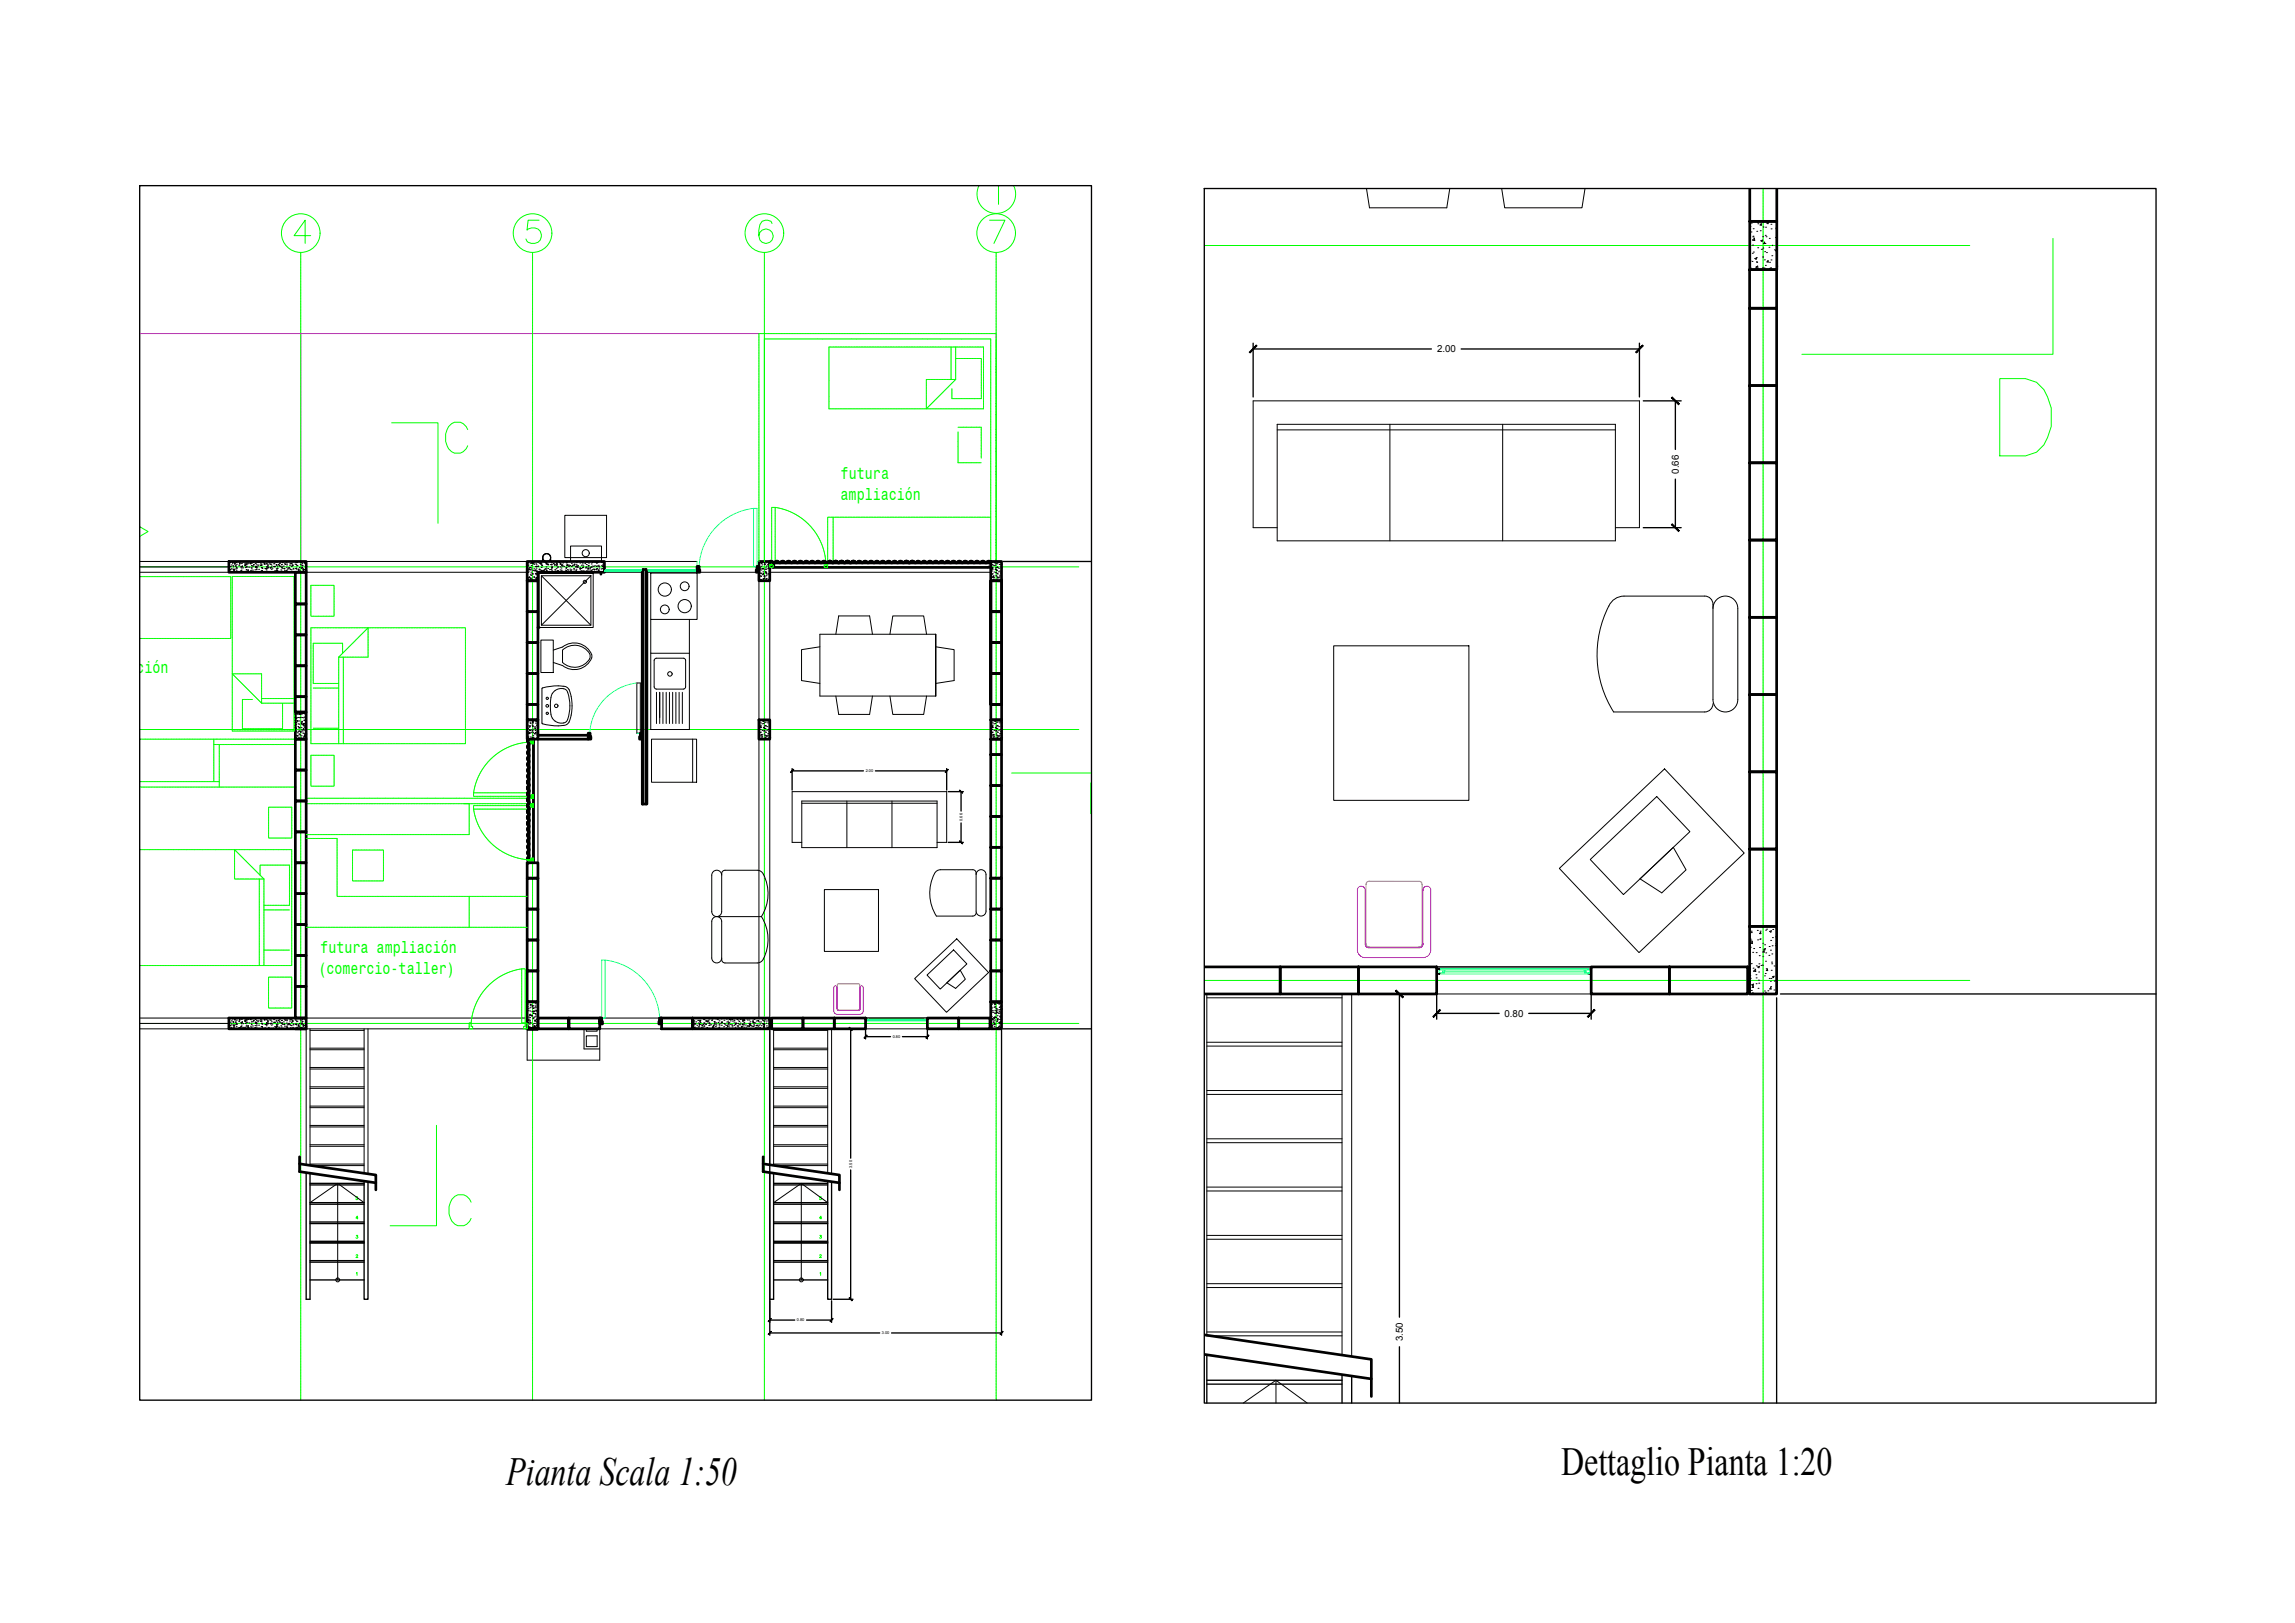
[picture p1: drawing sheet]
<svg xmlns="http://www.w3.org/2000/svg" width="594mm" height="420mm" viewBox="0 0 594 420" stroke-linecap="round" stroke-linejoin="round" font-family="sans-serif">
<defs><g id="words">
<g font-size="10.3">
<text x="404.1" y="381.7">Dettaglio Pianta 1:20</text>
<text x="131.1" y="384.3">Pianta Scala 1:50</text>
</g>
<g font-size="4.3" fill="#0f0">
<text x="217.7" y="124.1">futura</text>
<text x="217.6" y="129.5">ampliación</text>
<text x="22.8" y="174.3">ampliación</text>
<text x="82.9" y="246.7">futura ampliación</text>
<text x="82.4" y="252.2">(comercio-taller)</text>
</g>
<g font-size="2.5">
<text x="372" y="91.2">2.00</text>
<text x="434.6" y="122.6" transform="rotate(-90 434.6 122.6)">0.66</text>
<text x="389.5" y="263.2">0.80</text>
<text x="363.1" y="347.3" transform="rotate(-90 363.1 347.3)">3.50</text>
</g>
<g font-size="1">
<text x="224.1" y="199.9">2.00</text>
<text x="249.1" y="212.5" transform="rotate(-90 249.1 212.5)">0.66</text>
<text x="231.1" y="268.7">0.80</text>
<text x="220.6" y="302.3" transform="rotate(-90 220.6 302.3)">3.50</text>
<text x="206.3" y="342.1">0.80</text>
<text x="228.3" y="345.4">3.00</text>
</g>
</g></defs>
<!-- layer: A-FURN -->
<g fill="none" stroke="#000" stroke-width=".26">
<path d="M353.7 48.8l.8 5h20l.8-5M388.7 48.8l.8 5h20l.8-5M330.6 109.8h87.6v30.2h-87.6zM330.6 111.3h87.6M359.8 109.8v30.2M389 109.8v30.2M146.2 133.4h10.8v10.9h-10.8zM330.6 136.6h-6.2v-32.8h100v32.8h-6.2M36.2 145.4h41.6M36.2 148.1h23.1M36.2 146.8h23.1M79.3 145.4h57.2"/>
<path d="M79.3 148.1h57.2M139.6 148.5h14v13.9h-14zM140.2 149h12.8v12.9h-12.8zM140.2 149l12.8 12.9M140.4 144.3v1.1M140.4 144.3a1.06 1.06 0 0 1 1.1-1 1.06 1.06 0 0 1 1.1 1M140.5 144.3v1.1M140.5 144.3a1 1 0 0 1 1-1 1 1 0 0 1 1 1M142.5 144.3v1.1M142.6 144.3v1.1M147.7 141.4h8v4h-8zM153 149l-12.8 12.9"/>
<path d="M156.5 145.4h24M156.5 148.1h10M167.3 148.1h29.2M168.5 148.4h12v12h-12zM196.5 149.5v113.8M199.3 149.5v113.8M199.5 148.1h56.8M416.5 156.9a27.7 27.7 0 0 0 1.2 27.4M441.3 154.3h-20.9a4.3 4.3 0 0 0-3.9 2.6M441.3 154.3a2.14 2.14 0 0 1 2.1 2.2v24.6M443.4 157.5a3.2 3.2 0 0 1 3.2-3.2 3.2 3.2 0 0 1 3.2 3.2v23.6M140 165.7h3.2v8.4h-3.2z"/>
<path d="M142.9 179.5a10.4 10.4 0 0 0 .1 6.4 2.53 2.53 0 0 0 3.8 .7l.1-.4M143.2 168.3l2.4-.8a4.7 4.7 0 0 1 7.6 2.5 4.8 4.8 0 0 1-7.6 2.3l-2.4-.8M144.5 177.5l-.6 .1a8.1 8.1 0 0 0-3.6 .7v8.9M144.5 177.5a2.63 2.63 0 0 1 2.9 1.4 11.2 11.2 0 0 1-.3 8.3 4.8 4.8 0 0 1-3.2 .7 8.1 8.1 0 0 1-3.6-.7M145.6 168.3a4.5 4.5 0 0 1 7.1 1.3 3.2 3.2 0 0 1-2.8 3 4.6 4.6 0 0 1-4.3-1.1zM146.9 179.2a2.03 2.03 0 0 0-3.2-.4l-.7 .8M146.9 179.2a11 11 0 0 1 0 7M164.9 176.8h.9v13h-.9zM168.5 160.4v8.7h10M169.5 170.6l.4-.2h7l.4 .2 .2 .4v6.8l-.2 .4-.4 .2h-7l-.4-.2-.2-.4v-6.8zM169.9 179.2v8.1M170.8 179.2v8.1"/>
<path d="M171.6 179.2v8.1M172.5 179.2v8.1M173.3 179.2v8.1M174.1 179.2v8.1M175 179.2v8.1M175.8 179.2v8.1M176.6 179.2v8.1M178.5 160.4v28.5h-10v-19.8M212.2 167.4l-4.7 .8v8l4.7 .7M216.4 164.2l.7-4.7h8l.7 4.7M230.4 164.2l.7-4.7h8l.7 4.7M242.2 167.4l4.8 .8v8l-4.8 .7"/>
<path d="M242.2 164.2h-30v16h30M345.2 167.2h35v40h-35zM139.3 191.4v32.2M168.7 191.4h11.6v11.1h-11.6zM179.3 191.4v11.1M216.4 180.2l.7 4.7h8l.7-4.7M230.4 180.2l.7 4.7h8l.7-4.7M242.2 180.2v-16v16M443.4 182.2a2.14 2.14 0 0 1-2.1 2.1h-23.6M443.4 181.1a3.2 3.2 0 0 0 3.2 3.2 3.2 3.2 0 0 0 3.2-3.2M207.5 207.4h35.1v12h-35.1zM207.5 218.1h-2.5v-13.2h40.1v13.2h-2.5"/>
<path d="M207.5 207.9h35.1M219.2 207.4v12M230.9 207.4v12M184.2 238.6a1.29 1.29 0 0 1 1.3-1.3 1.29 1.29 0 0 1 1.3 1.3M184.2 238.6v9.4a1.29 1.29 0 0 0 1.3 1.3 1.29 1.29 0 0 0 1.3-1.3M185.5 237.3h11.6M186.8 226.1v9.9a1.29 1.29 0 0 1-1.3 1.3 1.29 1.29 0 0 1-1.3-1.3v-9.4a1.29 1.29 0 0 1 1.3-1.3 1.29 1.29 0 0 1 1.3 1.3M186.8 226.1a.85 .85 0 0 1 .9-.8h8.3l.8 .2a5 5 0 0 1 1.8 3.8 11.1 11.1 0 0 1-1.5 8M197.1 237.3a10.7 10.7 0 0 1 0 11.6l-1.1 .4h-8.3a.87 .87 0 0 1-.9-.9v-9.8M213.4 230.3h14v16h-14zM242.4 237.2h9.4M252.7 236.3a.85 .85 0 0 1-.9 .8"/>
<path d="M252.7 226.4a1.29 1.29 0 0 1 1.3-1.3 1.29 1.29 0 0 1 1.2 1.3v9.5a1.28 1.28 0 0 1-1.2 1.2 1.28 1.28 0 0 1-1.3-1.2v-9.9a.85 .85 0 0 0-.9-.8h-8.3l-.8 .1a5.1 5.1 0 0 0-1.8 3.8 11.1 11.1 0 0 0 1.5 8M403.6 224.8l27.3-25.8 20.6 21.8-27.2 25.8zM411.6 222.5l17.3-16.3 8.5 9.1-17.2 16.3zM424.5 227.5l8.7-8.1 3.3 5.8-6.3 5.9zM236.8 253.3l10.9-10.3 8.2 8.8-10.9 10.3zM240 252.4l6.8-6.5 3.5 3.6-6.9 6.6zM245.1 254.4l3.5-3.2 1.3 2.3-2.5 2.4zM311.7 250.3h140.7M311.7 257.3h38.2v93.9M312.4 257.3v88.5h35M312.4 258.3h35M347.4 257.3v93.5"/>
<path d="M371.9 257.3h40M36.2 263.5h40.3M36.2 266.3h40M36.2 264.9h23.1M79.3 263.5h57.2M80.2 266.3v35.4h14.1M80.2 266.7h14.1M80.2 271.3h14.1M80.2 271.8h14.1M80.2 276.3h14.1M80.2 276.7h14.1M94.3 266.3v37.4"/>
<path d="M95.3 266.3v37.6M139.5 263.5h116.8M151.2 266.3v5.3h4M151.8 268.2h2.8v2.7h-2.8zM151.8 266.3v.6h2.8v-.6M155.2 266.3h16.8M155.3 266.3v8.2h-18.8v-8.2h-57.2v35.2M195.3 266.3h1M200.3 266.3v35.4h14M200.3 266.7h14M200.3 271.3h14M200.3 271.8h14"/>
<path d="M200.3 276.3h14M200.3 276.7h14M214.3 266.3v37.4M224.1 266.3h16M312.4 269.8h35M312.4 270.8h35M80.2 281.4h14.1M80.2 281.8h14.1M80.2 286.3h14.1M80.2 286.7h14.1M80.2 291.4h14.1M80.2 291.7h14.1"/>
<path d="M80.2 296.3h14.1M80.2 296.7h14.1M200.3 281.4h14M200.3 281.8h14M200.3 286.3h14M200.3 286.7h14M200.3 291.4h14M200.3 291.7h14M200.3 296.3h14M200.3 296.7h14M312.4 282.3h35M312.4 283.3h35"/>
<path d="M312.4 294.8h35M312.4 295.8h35M80.2 311.3l7.2-5 6.9 5M80.2 301.4h14.1M87.4 306.3v25M199.3 301.5v-35.2h16v37.6M200.3 311.3l7.1-5 6.9 5M200.3 301.4h14M207.4 306.3v25M312.4 307.3h35M312.4 308.3h35M312.4 319.8h35"/>
<path d="M312.4 320.8h35M312.4 332.3h35M312.4 333.3h35M312.4 344.8h35M330.3 357.3l-8.5 5.9M330.3 363.2v-5.9l8.1 5.9"/>
<circle cx="141.5" cy="144.3" r="1"/>
<circle cx="151.4" cy="150.6" r=".4"/>
<circle cx="151.6" cy="143.2" r=".92"/>
<circle cx="172.1" cy="152.6" r="1.71"/>
<circle cx="172.1" cy="157.8" r="1.14"/>
<circle cx="177.2" cy="156.9" r="1.71"/>
<circle cx="177.2" cy="151.8" r="1.14"/>
<circle cx="173.4" cy="174.5" r=".58"/>
<circle cx="141.7" cy="182.7" r=".34"/>
<circle cx="141.7" cy="180.8" r=".29"/>
<circle cx="141.7" cy="184.7" r=".29"/>
<circle cx="144" cy="182.7" r=".45"/>
<circle cx="87.4" cy="331.3" r=".5"/>
<circle cx="207.4" cy="331.3" r=".5"/>
</g>
<!-- layer: A-WALL-FULL -->
<g fill="none" stroke="#000" stroke-width=".7">
<path d="M452.9 48.8v8.5h7v-8.5M452.9 57.3h7v12.5h-7zM452.9 69.8h7v10h-7zM452.9 79.8h7v20h-7zM452.9 99.8h7v20h-7zM452.9 119.8h7v20h-7zM452.9 139.8h7v20h-7zM59.3 145.4h20v2.7h-20zM76.5 156.4h2.8v8h-2.8zM76.5 148.1h2.8v8.3h-2.8zM136.5 145.4h20v2.7h-17.2v2.3h-2.8zM136.5 158.4h2.8v8h-2.8z"/>
<path d="M136.5 150.4h2.8v8h-2.8zM155.6 148.1v.5M166.3 148.1v60h1.2v-60M180.5 146.6h.5l.2 1.5h-.7zM196 146.6h.5v1.5h-.7zM196.5 145.4h2.8v5h-2.8zM199.3 145.9h1v.9h-1zM199.3 145.9l1 .9M200 146.9h56.5M200 145.7h56.5M200.3 145.9l-1 .8M201.6 145.5l.3 .1a.97 .97 0 0 1 1.5 0 .97 .97 0 0 1 1.5 0 .97 .97 0 0 1 1.5 0l.3-.1"/>
<path d="M201.6 145.5a.84 .84 0 0 0-1.3 .1 .82 .82 0 0 0-1.2-.1 1 1 0 0 1 1.2 .2h.2a.73 .73 0 0 1 1.2 0h.3a.73 .73 0 0 1 1.2 0h.3a.73 .73 0 0 1 1.3 0h.2a.73 .73 0 0 1 1.3 0h.3a.73 .73 0 0 1 1.2 0h.3a.73 .73 0 0 1 1.2 0h.3a.73 .73 0 0 1 1.3 0h.2a.73 .73 0 0 1 1.3 0h.3a.73 .73 0 0 1 1.2 0l.5-.2M206.7 145.5a.84 .84 0 0 1 1.3 .1 .97 .97 0 0 1 1.5 0 .97 .97 0 0 1 1.5 0 .97 .97 0 0 1 1.5 0 .97 .97 0 0 1 1.5 0l.4-.1M214.3 145.5l.5-.2 .5 .2M214.4 145.5a.66 .66 0 0 1 1 .2h.3a.73 .73 0 0 1 1.3 0h.2a.73 .73 0 0 1 1.3 0h.3a.73 .73 0 0 1 1.2 0h.3a.66 .66 0 0 1 1-.2M215.3 145.5l.3 .1a.97 .97 0 0 1 1.5 0 .97 .97 0 0 1 1.5 0 .97 .97 0 0 1 1.5 0l.4-.1M220.4 145.5l.5-.2 .5 .2M221.3 145.5a.66 .66 0 0 0 1-.1h.3a.73 .73 0 0 0 1.2 0h.3a.73 .73 0 0 0 1.2 0h.3a.73 .73 0 0 0 1.3 0h.2a.73 .73 0 0 0 1.3 0h.3a.73 .73 0 0 0 1.2 0h.3a.73 .73 0 0 0 1.2 0h.3a.73 .73 0 0 0 1.3 0h.2a.66 .66 0 0 0 1 .1M221.4 145.5l-.1 .1M232 145.5l.3 .1a.97 .97 0 0 1 1.6 0l.3-.1M232 145.5a.84 .84 0 0 0-1.2 .1 .97 .97 0 0 0-1.5 0 .97 .97 0 0 0-1.5 0 .97 .97 0 0 0-1.6 0 .97 .97 0 0 0-1.5 0 .97 .97 0 0 0-1.5 0 .97 .97 0 0 0-1.5 0l-.3-.1M234.2 145.5a.84 .84 0 0 1 1.2 .1 .84 .84 0 0 1 1.2-.1M234.2 145.5v.1"/>
<path d="M234.2 145.5a.66 .66 0 0 1 1 .2h.3a.66 .66 0 0 1 1-.2M236.5 145.5a.66 .66 0 0 0 1-.1h.3a.73 .73 0 0 0 1.3 0h.2a.73 .73 0 0 0 1.3 0h.3a.73 .73 0 0 0 1.2 0h.3a.73 .73 0 0 0 1.2 0h.3a.66 .66 0 0 0 1 .1M236.6 145.5l-.1 .1M236.6 145.5l.3 .1 .3-.1M237.2 145.5a.84 .84 0 0 1 1.2 .1 .97 .97 0 0 1 1.6 0 .97 .97 0 0 1 1.5 0 .97 .97 0 0 1 1.5 0 .97 .97 0 0 1 1.5 0 .84 .84 0 0 1 1.3-.1M245.7 145.5l.4 .1a.97 .97 0 0 1 1.5 0 .97 .97 0 0 1 1.5 0 .97 .97 0 0 1 1.5 0l.3-.1M250.9 145.5a.84 .84 0 0 1 1.2 .1 .97 .97 0 0 1 1.6 0 .97 .97 0 0 1 1.5 0 .82 .82 0 0 1 1.2-.1 1 1 0 0 0-1.2 .2h-.1a.73 .73 0 0 0-1.3 0h-.3a.73 .73 0 0 0-1.2 0h-.3a.73 .73 0 0 0-1.2 0h-.3a.73 .73 0 0 0-1.3 0h-.2a.73 .73 0 0 0-1.3 0h-.3a.73 .73 0 0 0-1.2 0h-.3a.66 .66 0 0 0-1-.2M256.5 145.4h2.8v5h-2.8zM256.5 150.4v24zM256.5 150.4h2.8M259.3 150.4v8h-2.8h2.8v8h-2.8h2.8v8h-2.8h2.8v8h-2.8v-8v12M259.3 150.4v8h-2.8h2.8v8h-2.8h2.8v8h-2.8h2.8v8h-2.8h2.8v4h-2.8"/>
<path d="M452.9 159.8h7v20h-7zM76.5 164.4h2.8v8h-2.8zM76.5 172.4h2.8v8h-2.8zM136.5 174.4h2.8v8h-2.8zM136.5 166.4h2.8v8h-2.8zM139.3 162.4h.3M452.9 179.8h7v20h-7zM76.5 184.4h2.8v7h-2.8zM76.5 191.4h2.8v8h-2.8zM76.5 199.4h2.8v8h-2.8zM76.5 180.4h2.8v4h-2.8zM136.5 186.4h2.8v5h-2.8z"/>
<path d="M136.5 182.4h2.8v4h-2.8zM136.7 195.9a.84 .84 0 0 0 .2 1.2 .97 .97 0 0 0 0 1.6 .97 .97 0 0 0 0 1.5 .97 .97 0 0 0 0 1.5l-.2 .3M136.7 195.9l.2-.3a.97 .97 0 0 1 0-1.5 .97 .97 0 0 1 0-1.5 .7 .7 0 0 1-.1-1.2 .66 .66 0 0 0 .1 1v.3a.73 .73 0 0 0 0 1.3v.2a.73 .73 0 0 0 0 1.3v.3a.66 .66 0 0 0-.1 1M136.8 196.8a.66 .66 0 0 1-.2 1v.2a.73 .73 0 0 1 0 1.3v.3a.73 .73 0 0 1 0 1.2v.3a.66 .66 0 0 1 .2 1M137 192.1v31.3M138.1 191.4v32M139.3 190.3h13M139.3 191.4h13M152.3 189.8h.5l.2 1.6h-.7zM165.8 189.8h.5v1.6h-.7zM196.5 186.4h2.8v5h-2.8zM256.5 191.4h2.8v4h-2.8z"/>
<path d="M256.5 195.4h2.8v8h-2.8zM256.5 186.4h2.8v5h-2.8zM452.9 199.8h7v20h-7zM76.5 207.4h2.8v8h-2.8zM76.5 215.4h2.8v8h-2.8zM136.7 202a.84 .84 0 0 0 .2 1.2 .97 .97 0 0 0 0 1.6 .97 .97 0 0 0 0 1.5 .84 .84 0 0 0-.2 1.2M136.7 209.6a.84 .84 0 0 0 .2 1.3 .97 .97 0 0 0 0 1.5 .84 .84 0 0 0-.2 1.2M136.7 202l.1 .1M136.7 207.5l.2 .3a.97 .97 0 0 0 0 1.5l-.2 .3M136.7 213.6l.2 .3a.97 .97 0 0 0 0 1.5 .97 .97 0 0 0 0 1.6 .97 .97 0 0 0 0 1.5 .97 .97 0 0 0 0 1.5 .84 .84 0 0 0-.2 1.2M136.8 202.1a.66 .66 0 0 0 .1 1v.3a.73 .73 0 0 0 0 1.2v.3a.73 .73 0 0 0 0 1.2v.3a.73 .73 0 0 0 0 1.3v.3a.73 .73 0 0 0 0 1.2v.3a.73 .73 0 0 0 0 1.2v.3a.73 .73 0 0 0 0 1.2v.3a.66 .66 0 0 0-.1 1M136.8 213.5l-.1 .1"/>
<path d="M136.8 213.5a.66 .66 0 0 1-.2 1v.3a.73 .73 0 0 1 0 1.3v.2a.73 .73 0 0 1 0 1.3v.3a.73 .73 0 0 1 0 1.2v.3a.66 .66 0 0 1 .2 1M166.5 208.1v-60.7h.8v60.7M256.5 203.4h2.8v8h-2.8zM256.5 211.4h2.8v8h-2.8zM256.5 219.4h2.8v7.9h-2.8zM452.9 219.8h7v20h-7zM76.5 239.3h2.8v8h-2.8zM76.5 223.4h2.8v7.9h-2.8zM76.5 231.3h2.8v8h-2.8zM136.5 223.4h2.8v3.9h-2.8zM136.5 227.3h2.8v8h-2.8zM136.5 235.3h2.8v8h-2.8z"/>
<path d="M136.7 221.2l.2 .3a.97 .97 0 0 0 0 1.6l-.2 .3M136.8 220.4a.66 .66 0 0 0 .1 1v.3a.73 .73 0 0 0 0 1.2l-.1 .5M256.5 227.3h2.8v8h-2.8zM256.5 235.3h2.8v8h-2.8zM452.9 239.8h7v17.5h-7zM76.5 255.3h2.8v8.2h-2.8zM76.5 247.3h2.8v8h-2.8zM136.5 259.3h2.8v7h-2.8zM136.5 251.3h2.8v8h-2.8zM136.5 243.3h2.8v8h-2.8zM256.5 259.3h2.8v7h-2.8zM256.5 243.3h2.8v8h-2.8z"/>
<path d="M256.5 251.3h2.8v8h-2.8zM311.7 250.3h19.7v7h-19.7M331.4 250.3h20.2v7h-20.2zM351.6 250.3h20.3v7h-20.3zM411.9 250.3h20.2v7h-20.2zM432.1 250.3h20.3v7h-20.3zM59.3 263.5h20v2.8h-20zM76.5 266.3h2.8M136.5 266.3h2.8zM139.3 263.5h8v2.8h8v-2.8h-8v2.8h-8zM155.3 264.4v-.9h.5v.9M155.3 263.5h.5l.2 1.6h-.7z"/>
<path d="M170.8 264.4v-.9h.5v.9M170.8 263.5h.5v1.6h-.7zM171.3 263.5h8v2.8h-8zM179.3 263.5h20v2.8h-20zM199.8 263.5h8.1v2.8h-8.1zM207.9 263.5h8.1v2.8h-8.1zM216 263.5h8.1v2.8h-8.1zM240.1 263.5h8.1v2.8h-8.1zM248.2 263.5h8.1v2.8h-8.1zM77.5 299.5v3.8l19.8 2.9M197.5 299.5v3.8l19.8 2.9M77.5 301.3l19.8 2.9v3.8"/>
<path d="M197.5 301.3l19.8 2.9v3.8M311.7 345.6l43.3 6.3v9.6M311.7 350.6l43.3 6.4"/>
</g>
<!-- layer: A-FLOR-FTPT -->
<path d="M36.2 86.4h221.7v59M77.8 86.4v59" fill="none" stroke="#f0f" stroke-width=".26"/>
<!-- layer: A-ANNO-SYMB -->
<g fill="none" stroke="#0f0" stroke-width=".26">
<path d="M253.4 48.1a5 5 0 0 0 4.5 7.1 5 5 0 0 0 4.5-7.1M456.4 48.8v314.4M77.8 65.4v297.1M137.9 65.4v297.1M197.9 65.4v297.1M257.9 65.4v297.1M311.7 63.6h198.2M531.4 61.7v30h-65M101.4 109.5h12v26M36.2 136.4l2.1 1.2-2.1 1.3M36.2 146.8h243.1M36.2 188.9h243.1"/>
<path d="M261.9 200.1h20.6M311.7 253.8h198.2M36.2 264.9h243.1M113 291.3v26h-12"/>
<circle cx="77.9" cy="60.3" r="5"/>
<circle cx="137.9" cy="60.3" r="5"/>
<circle cx="197.9" cy="60.3" r="5"/>
<circle cx="257.9" cy="60.3" r="5"/>
</g>
<!-- layer: A-FLOR-OVHD -->
<g fill="none" stroke="#0f0" stroke-width=".26">
<path d="M214.6 89.8h40v16h-40zM239.8 98.4v7.3M239.9 98.2l-.1 .1M240 98.2h7.4M246.2 89.8v8.4M246.9 98.7l-1.7 1.7M247.1 98.5l-.2 .2M247.4 98.2l-.2 .2M247.4 89.8v8.4M247.4 92.8h6.5M253.9 92.8l.1 .1M254 93v10.2h-7.6v-2.6"/>
<path d="M257.9 86.4h-61.4v59M257.9 87.7v57.7M239.8 105.7v.1M240.1 105.5l-.2 .2M240.2 105.4v.1M240.4 105.2l-.1 .1M242.1 103.5l-1.7 1.7M242.4 103.3l-.2 .2M242.6 103l-.2 .2M242.8 102.9h-.1M242.9 102.7l-.1 .1M244.4 101.3l-1.5 1.4"/>
<path d="M244.5 101.1l-.1 .1M244.6 101l-.1 .1M244.9 100.7l-.2 .2M245.1 100.5l-.2 .2M248 111.8v8h6M248 110.6h6v8M199.8 131.5v14.6M199.9 131.4l-.1 .1M200 131.4h.5M200.5 131.4l.2 .1M200.7 131.4h.1M200.7 131.5v13.7"/>
<path d="M200.8 131.4l.5 .1M201.4 131.5h.1M201.5 131.5l.4 .1M201.9 131.6h.1M202.1 131.6l.1 .1M202.3 131.7h.1M202.5 131.7l.4 .2M203 131.9h.1M203.2 131.9l.1 .1M203.4 132l.1 .1M203.5 132.1h.2M203.7 132.1l.1 .1"/>
<path d="M203.9 132.2l.3 .1M204.2 132.3l.2 .1M204.4 132.4l.1 .1M204.6 132.5h.1M204.8 132.6h.1M204.9 132.6l.1 .1M205.1 132.7l.1 .1M205.3 132.8l.1 .1M205.4 132.9l.5 .2M205.9 133.2h.1M206.1 133.2l.4 .3M206.6 133.5l.1 .1"/>
<path d="M206.7 133.6l.1 .1M206.9 133.7l.2 .2M207.2 133.9l.1 .1M207.3 134.1h.1M207.5 134.2l.2 .1M207.8 134.4l.5 .4M208.4 134.9h.1M208.5 135l.5 .4M209.1 135.5l.1 .1M209.2 135.6l.1 .1M209.3 135.8h.1M209.5 135.9l.1 .1"/>
<path d="M209.6 136l.1 .1M209.7 136.2l.1 .1M209.9 136.3v.1M210 136.4l.1 .1M210.1 136.6l.1 .1M210.2 136.7l.1 .1M210.3 136.9l.1 .1M210.5 137l.2 .3M210.7 137.3l.1 .1M210.8 137.5l.1 .1M210.9 137.6l.1 .1M211 137.8l.1 .1"/>
<path d="M211.1 137.9l.1 .1M211.2 138.1l.1 .1M211.3 138.2l.2 .3M211.5 138.5l.2 .3M211.7 138.9l.2 .2M211.9 139.2l.1 .1M212 139.4l.1 .1M212.1 139.5v.1M212.2 139.7v.1M212.3 139.9v.1M214.3 134v12.1M214.4 133.9l-.1 .1"/>
<path d="M214.4 133.9h1.1M215.5 133.9l.2 .1M215.7 133.9h40.8M215.7 134v11.7M36.2 149.3h23.5v15.8M60.2 149.2l-.1 .1M60.3 149.2h15.8v40h-16v-39.8M80.5 159.4l.1 .1M80.7 159.5h5.6M86.3 151.5h-5.8v7.8M86.3 151.5l.2 .2M86.5 159.4l-.2 .1"/>
<path d="M86.5 151.7v7.6M197.9 145.4v-57.7h58.6v57.7M199.3 146.8l.1 .1M199.3 146.1l.1 .2M199.3 145.6v.5M199.4 145.4l-.1 .1M199.4 145.4h1.1M199.5 146.9h.5M199.8 146.1l-.2 .2M200 146.3h-.7v.4M200 146.3h.2M200.2 146.8l-.2 .1"/>
<path d="M200.2 146.4v.3M200.7 145.2l-.2 .2M212.3 140l.1 .1M212.4 140.2l.1 .1M212.5 140.4l.1 .3M212.6 140.7l.1 .1M212.7 140.9l.1 .3M212.8 141.2l.1 .2M212.9 141.4l.1 .1M213 141.6v.1M213 141.8l.1 .3M213.1 142.1l.1 .2"/>
<path d="M213.2 142.3v.1M213.3 142.5v.3M213.3 142.9l.1 .1M213.4 146.8l.1 .1M213.4 143v.2M213.4 143.2l.1 .1M213.5 143.4v.1M213.5 143.6v.1M213.5 143.8l.1 .1M213.6 146.9h.5M213.6 144v.1M213.6 144.1v.2"/>
<path d="M213.6 144.3l.1 .1M213.7 144.5v.1M213.7 144.7v.1M213.7 144.9v.1M213.7 145.1v.1M213.7 145.3l.1 .1M213.8 146.1l.1 .2M213.8 145.6v.5M213.9 145.4l-.1 .1M213.9 145.4h.4M214.1 146.3h-.7v.4M214.3 146.8l-.2 .1"/>
<path d="M214.3 146.1l-.2 .2h.2M214.3 146.4v.3M36.2 165.3h23.4M59.7 165.2l-.1 .1M60.2 174.5l7.5-.1v7.6M60.2 174.6h.1M60.4 174.7v.1M60.5 174.8l.1 .1M60.6 174.9l.1 .1M60.8 175.1l.1 .1M60.9 175.2l.1 .1M61 175.3l.1 .1"/>
<path d="M61.2 175.5v.1M61.3 175.6l.1 .1M61.4 175.7l.1 .1M61.6 175.9v.1M61.7 176l.1 .1M61.8 176.1l.1 .1M62 176.3v.1M62.1 176.4l.1 .1M62.2 176.5l.1 .1M62.4 176.7v.1M62.5 176.8l.1 .1M62.6 176.9l.1 .1"/>
<path d="M62.7 177.1l.1 .1M62.9 177.2l.1 .1M63 177.3l.1 .1M63.1 177.5l.1 .1M63.3 177.6l.1 .1M63.4 177.7l.1 .1M63.5 177.9l.1 .1M63.7 178l.1 .1M63.8 178.1l.1 .1M63.9 178.3l.1 .1M64.1 178.4l.1 .1M64.2 178.5l.1 .1"/>
<path d="M64.3 178.7h.1M64.5 178.8l.1 .1M64.6 178.9l.1 .1M64.7 179.1h.1M64.9 179.2l.1 .1M65 179.3l.1 .1M65.1 179.5h.1M65.3 179.6l.1 .1M65.4 179.7l.1 .1M65.5 179.9h.1M65.7 180l.1 .1M81.1 178.1h6.6"/>
<path d="M87.7 170.1v22.4M87.7 170.1h.1M87.9 169.9l-.1 .1M88.3 169.5l-.4 .4M88.4 169.4l-.1 .1M88.5 169.3h.1M88.6 169.2l.1-2.7h-7.6v10.4h6.6M88.8 169l-.1 .1M88.9 170.1v22.4M88.9 168.9v.1M89.1 168.7l-.1 .1M89.2 168.6l-.1 .1"/>
<path d="M89.5 168.3l-.3 .3M89.6 168.2l-.1 .1M89.7 168.1l-.1 .1M89.9 167.9l-.1 .1M90 167.8l-.1 .1M90.1 167.7l-.1 .1M90.5 167.3l-.3 .3M90.7 167.1l-.1 .1M90.8 167l-.1 .1M90.9 166.9l-.1 .1M91.1 166.7l-.1 .1M91.2 166.6l-.1 .1"/>
<path d="M91.3 166.5l-.1 .1M91.5 166.3l-.1 .1M91.6 166.2l-.1 .1M91.7 166.1l-.1 .1M91.9 166h-.1M92 165.8l-.1 .1M92.1 165.7l-.1 .1M92.3 165.5l-.1 .1M92.4 165.4l-.1 .1M92.5 165.3l-.1 .1M92.7 165.2h-.1M93 164.8l-.3 .3"/>
<path d="M93.2 164.6l-.1 .1M93.3 164.5l-.1 .1M93.4 164.4h.1M93.6 164.2l-.1 .1M93.7 164.1l-.1 .1M93.8 164h.1M94 163.8l-.1 .1M94.1 163.7l-.1 .1M94.2 163.6v.1M94.4 163.4l-.1 .1M94.5 163.3l-.1 .1M94.6 163.2l-.1 .1"/>
<path d="M94.8 163l-.1 .1M94.9 162.9l-.1 .1M95 162.8h.1M95.2 162.6l-.1 .1M95.2 162.6l.1 7.5h-7.6M120.3 162.5h-39.8v30h40v-29.8M120.4 162.5l.1 .2M36.2 191.4h.4M36.8 191.4h39.7M55.3 192.7h21.2M55.3 191.4v10.9M56.8 192.7v11.1"/>
<path d="M62.7 181.2v7.5h10.4v-6.6M62.9 181.1l-.2 .1M63 181.1h2.3M65.8 180.1l.1 .1M65.9 180.2l.1 .1M66.1 180.4l.1 .1M66.2 180.5l.1 .1M66.3 180.7h.1M66.5 180.8v.1M66.6 180.9l.1 .1M66.7 181.1h.1M66.9 181.2v.1"/>
<path d="M67 181.3l.1 .1M67.1 181.4l.1 .1M67.3 181.6v.1M67.4 181.7l.1 .1M67.5 181.8l.1 .1M67.7 182h.1M67.7 180.8h8.4M67.7 182h8.4M81.1 188.5h6.6M86.3 195.5h-5.8v7.8M86.3 195.5l.2 .1M86.5 195.7v7.6"/>
<path d="M124.6 199.6l-.2 .4M124.7 199.4v.1M124.8 199.2v.1M124.9 199.1v.1M125 198.9v.1M125.3 198.6l-.2 .3M125.4 198.5l-.1 .1M125.5 198.3l-.1 .1M125.7 198l-.2 .3M125.9 197.7l-.2 .3M126.1 197.6l-.1 .1M126.2 197.4l-.1 .1"/>
<path d="M126.7 196.9l-.5 .5M126.8 196.7l-.1 .1M126.9 196.6v.1M127.1 196.5l-.1 .1M127.2 196.3l-.1 .1M127.3 196.2v.1M127.5 196.1l-.1 .1M127.8 195.8l-.3 .2M127.9 195.7l-.1 .1M128.2 195.5l-.2 .2M128.6 195.1l-.4 .3M128.8 195l-.1 .1"/>
<path d="M129.1 194.8l-.3 .2M129.3 194.7l-.1 .1M129.4 194.6l-.1 .1M129.6 194.5l-.1 .1M129.7 194.4l-.1 .1M129.9 194.3l-.1 .1M130.2 194.1l-.3 .2M130.4 194l-.1 .1M130.5 193.9l-.1 .1M130.9 193.8l-.3 .1M131 193.7h-.1M131.2 193.6h-.1"/>
<path d="M131.4 193.5l-.1 .1M131.9 193.3l-.5 .2M132.1 193.2l-.2 .1M132.2 193.1l-.1 .1M132.4 193.1h-.1M132.6 193l-.1 .1M132.8 192.9l-.1 .1M133 192.9h-.2M133.1 192.8l-.1 .1M133.3 192.8h-.1M133.5 192.7l-.1 .1M133.7 192.7h-.2"/>
<path d="M134 192.6l-.3 .1M134.4 192.5l-.3 .1M134.8 192.4l-.3 .1M134.9 192.4h-.1M135.1 192.3l-.1 .1M135.3 192.3h-.1M135.5 192.3h-.1M135.7 192.2l-.1 .1M135.9 192.2h-.2M136.1 192.2h-.2M136.4 192.2h-.3M136.6 192l.1 .1"/>
<path d="M136.6 191.6v.4M136.6 191.6h.7M136.6 191.6l.1 .1M136.7 192.1l-.2 .1M136.7 191.7l.3 .2M136.8 192.1h.5M136.8 192l-.1 .1M137 191.9l-.1 .1M137.1 191.9l.1 .1M137.2 191.8l-.1 .1M137.2 192l.1 .1M137.3 191.7l-.1 .1"/>
<path d="M137.3 191.6l.2 .2M137.4 191.7l.2 .1M137.4 192.1h.1M137.5 192l-.2 .1M137.5 192.5h.5M137.6 191.6l-.1 .9M137.6 191.8l.1 .1M137.6 191.6h.4M137.7 192.3l-.2 .2M137.7 192l.1 .1M137.8 192.1l-.1 .1M137.8 192.1l.2 .3"/>
<path d="M138 191.8l-.2 .3M138 191.6l.1 .7M138 192.4l.1 .1M138.1 192.4l-.1 .1M138.1 191.6l-.1 .2M36.2 220h39.3v30h-39.3M36.2 203.8h40.5M36.2 202.3h20.6M69.5 216.8l.2 .2M69.5 209.1v7.7M69.7 209l-.2 .1M69.8 209h5.7v7.8"/>
<path d="M69.8 217h5.5M75.5 216.8l-.1 .2M79.3 208.1h58.8l-.1 .1M79.3 217.1h8v14.7M80.5 203.4l.1 .1M80.7 203.5h5.6M86.5 203.4l-.2 .1M121.5 208.1v8h-42.2M122.6 209.3l.1 .2M122.6 206l.1 .1M122.6 205.4v.5M122.6 208.8v.5"/>
<path d="M122.6 209.5v.1M122.6 205.2h.1M122.6 209.6v.1M122.6 205v.1M122.6 209.8l.1 .3M122.7 204.8l-.1 .1M122.7 204.6v.1M122.7 208.6l-.1 .1M122.7 210.2v.1M122.7 205.2l-.1 .2M122.7 204.4v.1M122.7 210.3l.1 .4"/>
<path d="M122.8 208.6h14.5M122.8 209.5h13.6M122.8 204.2l-.1 .2M122.8 206.1h14.5M122.8 205.2h13.6M122.8 204.1v.1M122.8 210.7l.1 .1M122.9 210.9v.1M122.9 211.1l.1 .3M123 203.5l-.2 .5M123 203.3v.1M123 211.4l.1 .3"/>
<path d="M123 203.1v.2M123.1 203v.1M123.1 211.8l.1 .1M123.2 202.8l-.1 .1M123.2 212l.1 .3M123.2 202.6v.1M123.3 202.4l-.1 .1M123.3 212.3v.2M123.3 202.3v.1M123.4 212.5v.1M123.4 202.1v.1M123.4 212.7l.1 .1"/>
<path d="M123.5 201.9l-.1 .1M123.5 212.9v.1M123.5 201.7v.1M123.6 213v.2M123.6 201.6v.1M123.6 213.2l.1 .1M123.7 201.4l-.1 .1M123.7 213.4l.1 .1M123.8 213.6l.1 .1M123.9 213.7v.1M123.9 200.9l-.2 .4M123.9 213.9l.1 .1"/>
<path d="M124 200.7l-.1 .1M124 214.1l.1 .1M124.1 200.5l-.1 .1M124.1 214.2l.1 .1M124.2 200.4l-.1 .1M124.2 214.4l.1 .1M124.3 200.2l-.1 .1M124.3 214.6l.1 .1M124.4 200l-.1 .1M124.4 214.7v.1M124.5 214.9l.2 .4M124.8 215.4v.1"/>
<path d="M124.9 215.5v.1M125 215.7v.1M125.1 215.8v.1M125.2 216l.1 .1M125.3 216.1l.1 .1M125.4 216.3l.1 .1M125.5 216.4l.1 .1M125.6 216.6l.1 .1M125.7 216.8l.2 .2M126 217l.1 .1M126.1 217.2l.6 .6M126.7 217.9l.1 .1"/>
<path d="M126.9 218l.3 .4M127.3 218.4v.1M127.4 218.5l.4 .4M127.8 218.9l.1 .1M128 219l.1 .1M128.1 219.1l.1 .1M128.3 219.3h.1M128.4 219.4l.1 .1M128.5 219.5l.1 .1M128.7 219.6l.1 .1M128.8 219.7l.2 .1M129 219.8l.1 .1"/>
<path d="M129.2 219.9l.1 .1M136.5 205.2l.1 .2M136.6 209.3l-.1 .2M136.6 206.5l.1 .1M136.6 208.1h.1M136.6 205.4v1.1M136.6 208.2v1.1M136.6 206.1l.1 .1M136.7 208.5l-.1 .1M136.7 206.6h-.1M136.7 208.1l-.1 .1M136.7 208.1l.1 .1"/>
<path d="M136.7 206.2l.3 .2M136.8 206.5l-.1 .1M136.9 208.2l.1 .1-.3 .2M137 206.4l-.1 .1M137.1 206.4l.1 .1M137.2 208.2v.2M137.2 206.3l-.1 .1M137.2 208.4l.1 .1M137.2 206.5l.1 .1M137.3 208.1l-.1 .1M137.3 206.2l-.1 .1M137.3 208.1l.2 .1"/>
<path d="M137.3 206.1l.2 .2M137.4 208.5l.1 .1M137.4 206.6h.1M137.5 208.4l-.2 .2M137.5 208.8l.1 .2M137.5 206.5l-.2 .1M137.5 208.1h-.1M137.5 205.9v.7M137.5 208.1v.7M137.5 208.1l.1 .1M137.5 206.1l-.1 .1M137.5 205.7l.1 .2"/>
<path d="M137.6 208.8l-.1 .2M137.6 205.7l-.1 .2M137.6 208.2l.1 .1M137.6 205.9l.1 .1M137.6 209h.4M137.6 205.7h.4M137.7 208.7l-.1 .1M137.7 206.4l-.2 .2M137.7 208.4v.2M137.7 206.1l.1 .1M137.8 206.2l-.1 .1M137.8 206.2l.1 .1"/>
<path d="M137.9 208.4v.2M137.9 208.7l.1 .1M137.9 206.4l.1 .1M138 208.2l-.1 .1M138 205.9l-.2 .3M138 208.1l.1 .1M138 205.7l.1 .2M138 208.8l.1 .2M138 206.5l.1 .1h-58.8M138.1 208.8l-.1 .2M138.1 206.5l-.1 .1M138.1 205.9v.5"/>
<path d="M138.1 208.3v.5M138.1 205.7l-.1 .2M60.7 227.4l.1 .2M60.7 220.1v7.3M60.8 220l-.1 .1M60.8 220.1l.1 .1M60.9 227.6h7.4M61 220.2l.8 .9M61.9 221.1l.1 .1M62 221.3h.1M62.2 221.4v.1M62.3 221.5l.1 .1"/>
<path d="M62.4 221.7h.1M62.6 221.8v.1M62.7 221.9l.1 .1M62.8 222.1h.1M63 222.2v.1M63.1 222.3l.1 .1M63.2 222.5h.1M63.3 222.6l.1 .1M63.5 222.7l.9 .9M64.4 223.7h.1M64.5 223.8l.1 .1M64.7 223.9l.1 .1"/>
<path d="M64.8 224l.1 .1M64.9 224.2l.1 .1M65.1 224.3l.1 .1M65.2 224.4l.1 .1M65.3 224.6l.1 .1M65.5 224.7l.1 .1M65.6 224.8l.1 .1M65.7 225l.9 .9M66.7 225.9l.1 .1M66.8 226l.1 .1M66.9 226.2l.1 .1M67.1 226.3v.1"/>
<path d="M67.1 227.6v22.4M67.2 226.4l.1 .1M67.3 224.2l.1 2.4M67.4 224l-.1 .1M67.5 226.7v.1M67.5 224h7.4v10.4h-6.6M67.6 226.8l.1 .1M67.7 227h.1M67.9 227.1v.1M68 227.2l.3 .4M68.3 235.6h6.6M68.3 227.6v22.4"/>
<path d="M87.3 231.9l.1 .2M87.4 232.1h49.1M91.3 227.9l.1 .2M91.4 228.1h7.7M99.1 220.1h-7.8v7.8M99.1 220.1l.2 .1M99.3 227.9l-.2 .2M99.3 220.2v7.7M121.5 232.1v8M129.3 220l.1 .1M129.5 220.1l.1 .1M129.6 220.2l.1 .1"/>
<path d="M129.8 220.3l.1 .1M129.9 220.4l.3 .2M130.3 220.6l.1 .1M130.4 220.7l.1 .1M130.6 220.8l.4 .2M131.1 221.1l.5 .2M131.6 221.3l.3 .1M132 221.4l.2 .2M132.3 221.6l.3 .1M132.7 221.7h.1M132.8 221.8h.2M133 221.8l.1 .1"/>
<path d="M133.2 221.9h.1M133.4 221.9l.1 .1M133.5 222h.2M133.7 222l.3 .1M134.1 222.1l.1 .1M134.3 222.2h.1M134.5 222.2l.1 .1M134.6 222.3h.2M134.8 222.3h.1M135 222.3l.1 .1M135.2 222.4h.1M135.4 222.4l.3 .1"/>
<path d="M135.7 222.5h.5M136.3 222.5h.1M136.5 222.5l.2 .1M136.6 222.7v.4M136.6 223.1h.7M136.7 223l-.1 .1M136.7 222.6l-.1 .1M136.7 222.6l.1 .1M136.8 222.6h.5M136.8 222.9l-.1 .1M136.9 222.7l.3 .2M137.2 222.7l-.3 .2"/>
<path d="M137.2 222.9l.1 .1M137.3 222.6l-.1 .1M137.3 223.1h.3M137.3 222.6l.2 .1M137.5 222.2v.7M137.5 222.6h-.1M137.5 222.2h.5M137.5 222.2l.1 .1M137.6 222.9l-.2 .1M137.6 222.3l.1 .1M137.6 223.1h.4M137.7 222.8l-.1 .1"/>
<path d="M137.7 222.5l.1 .1M137.8 222.6l-.1 .1M137.8 222.6l.1 .1M137.9 222.8l.1 .1M138 222.3l-.2 .3M138 222.2l.1 .1M138 222.9l.1 .2M138.1 222.9l-.1 .2M138.1 222.4v.5M138.1 222.2l-.1 .1M68.3 246h6.6M69.5 253.1v7.7"/>
<path d="M69.7 253l-.2 .1M69.7 253h5.8v7.8M79.3 240.1h57.2M123.2 259.8v.2M123.4 259.5l-.2 .3M123.5 259.3l-.1 .1M123.6 259l-.1 .3M123.7 258.8v.1M123.8 258.7l-.1 .1M123.9 258.5l-.1 .1M124 258.3l-.1 .1M124.1 258.2l-.1 .1"/>
<path d="M124.2 258l-.1 .1M124.3 257.9l-.1 .1M124.4 257.7l-.1 .1M124.5 257.5l-.1 .1M124.6 257.4l-.1 .1M124.7 257.2l-.1 .1M124.8 257.1l-.1 .1M125 256.8l-.2 .2M125.1 256.6v.1M125.3 256.5l-.1 .1M125.4 256.3l-.1 .1M125.5 256.2l-.1 .1"/>
<path d="M125.6 256l-.1 .1M126 255.6l-.3 .4M126.1 255.5l-.1 .1M126.4 255.2l-.3 .2M126.5 255.1l-.1 .1M126.6 254.9v.1M126.9 254.7l-.2 .2M127 254.6h.1M127.2 254.4l-.1 .1M127.3 254.3l-.1 .1M127.5 254.2l-.1 .1M127.6 254.1l-.1 .1"/>
<path d="M127.8 254h-.1M127.9 253.8l-.1 .1M128.1 253.7l-.1 .1M128.2 253.6l-.1 .1M128.5 253.4l-.2 .2M128.7 253.3l-.1 .1M128.8 253.2l-.1 .1M129 253.1l-.1 .1M129.6 252.7l-.6 .4M130 252.5l-.3 .2M130.1 252.4l-.1 .1M130.3 252.3l-.1 .1"/>
<path d="M130.5 252.3h-.2M130.6 252.2h-.1M130.8 252.1l-.1 .1M131 252l-.2 .1M131.1 251.9l-.1 .1M131.3 251.9h-.1M131.5 251.8h-.1M131.7 251.7l-.2 .1M131.8 251.7h-.1M132 251.6h-.1M132.2 251.5l-.1 .1M132.4 251.5h-.2"/>
<path d="M132.5 251.4l-.1 .1M132.7 251.3l-.1 .1M133.1 251.2l-.3 .1M133.3 251.2h-.2M133.4 251.1l-.1 .1M133.6 251.1h-.1M134 251l-.3 .1M134.2 251h-.2M134.3 250.9l-.1 .1M134.5 250.9h-.1M134.7 250.9h-.1M134.9 250.8l-.1 .1"/>
<path d="M135.1 250.8h-.1M135.1 251v13.6M135.2 250.8l-.1 .1M135.3 250.8h.5M135.8 250.8l.1 .1M135.9 251v13.8h-.6M69.5 260.8l.2 .2M69.7 261h5.6M75.5 260.8l-.1 .2M121.5 266.2l.1 .1M121.5 265v1.2M121.6 264.8l-.1 .1"/>
<path d="M121.6 264.8h.2M121.8 264.8l.2 .1M122 265v.7h.2M122 264.5v.3M122 264.2v.3M122 264v.1M122.1 263.4v.5M122.2 263.2l-.1 .2M122.2 263.1v.1M122.2 262.9v.1M122.3 265.7l.1 .5M122.3 262.7v.1"/>
<path d="M122.3 262.5v.1M122.4 266.2l-.7 .1M122.5 261.8l-.2 .6M122.6 261.6l-.1 .1M122.7 261.2l-.1 .3M122.7 261.1v.1M122.8 260.9v.1M122.9 260.5l-.1 .3M123 260.4v.1M123.1 260.2l-.1 .1M123.1 260v.1M135.1 264.7l.1 .1"/>
<path d="M135.6 266.2l.1 .1M135.6 265.7v.5M135.9 265v.7h-.2M136.1 264.8l-.2 .1M136.1 264.8h.2M136.3 264.8l.2 .1M136.5 266.2l-.7 .1M136.5 265v1.2"/>
</g>
<!-- layer: A-WALL-FULL -->
<g fill="#000" stroke="#000" stroke-width=".26">
<path d="M199.2 146.9h.8zM199.2 146.9h.8zM199.2 146.8v.1zM199.3 146.1v.6zM199.3 146.1v.6zM199.3 145.9v.2zM199.3 145.9v.2zM199.2 145.7h.8zM199.3 145.7h.7z"/>
<path d="M255.7 146.9h.8zM255.7 146.9h.8zM256.4 146.1v.6zM256.4 146.1v.6zM256.4 145.9v.2zM256.4 145.9v.2zM255.7 145.7h.8zM255.7 145.7h.8z"/>
<path d="M138.1 191.4v.7zM138.1 191.4v.7zM137.3 191.4h.7zM137.3 191.4h.7zM137.1 191.4h.2zM137.1 191.4h.2zM137 191.4h.1zM137 191.4v.7zM137 191.4v.7z"/>
<path d="M138.1 222.6v.8zM138.1 222.6v.8zM137.3 223.3h.7zM137.3 223.3h.7zM137.1 223.3h.2zM137.1 223.3h.2zM137 223.4h.1zM137 222.6v.8zM137 222.6v.7z"/>
</g>
<!-- layer: A-GLAZ-FULL -->
<g fill="none" stroke="#0ff" stroke-width=".26">
<path d="M156.8 147.9h.1M157.1 147.6l8.8 .1zM157.2 147.6h-.5v.2l.5-.1M165.7 147.6h.6v.2l-.6-.1M166.1 147.9h.1M166.4 147.4v.5v-.5M166.4 147.9h-.3M166.5 147.4h-10v.5h10M167.6 147.9h.1M167.8 147.6l12.1 .1zM168 147.6h-.5v.2l.5-.1M179.7 147.6h.6v.2l-.6-.1"/>
<path d="M180.1 147.9h.3v-.5h-13.1v.5h13.2M180.1 147.9h.1M180.5 145.4v2.7M371.9 252.1h40M373.5 251.3h37.1v.3h-37.1zM374 251.3v-.2h-1.5v.7h1.5v-.2M410.1 251.3v-.2h1.5v.7h-1.5v-.2M411.1 250.8h-39.2h40l-.8 .1M411.8 250.9v1.1l-.7 .1M224.1 263.8h16zM224.1 264.3h16M224.7 264l14.8 .1z"/>
<path d="M224.9 264l-.6-.1v.2h.6M239.3 264l.6-.1v.2h-.6M240 263.8v.4l-.3 .1"/>
</g>
<!-- layer: A-FLOR-PATT -->
<g fill="#000" stroke="#000" stroke-width=".26">
<path d="M156.5 147.4v.5zM156.5 147.4v.5z"/>
<path d="M156.5 147.9h.3zM156.5 147.9h.3z"/>
<path d="M166.4 147.4l.1 .5zM166.4 147.4l.1 .5z"/>
<path d="M166.1 147.9h.4zM166.1 147.9h.4z"/>
<path d="M167.3 147.4v.5zM167.3 147.4v.5z"/>
<path d="M167.3 147.9h.3zM167.3 147.9h.3z"/>
<path d="M180.4 147.4l.1 .5zM180.4 147.4l.1 .5z"/>
<path d="M180.1 147.9h.4zM180.1 147.9h.4z"/>
<path d="M371.9 250.9l.1 1.1zM371.9 250.9l.1 1.1z"/>
<path d="M371.9 250.8l.8 .1zM371.9 250.8l.8 .1z"/>
<path d="M371.9 252l.8 .1zM371.9 252l.8 .1z"/>
<path d="M411.1 250.8l.8 .1zM411.1 250.8l.8 .1z"/>
<path d="M411.8 250.9l.1 1.1zM411.8 250.9l.1 1.1z"/>
<path d="M411.1 252l.8 .1zM411.1 252l.8 .1z"/>
<path d="M224.1 263.8v.4zM224.1 263.8v.4z"/>
<path d="M224.1 263.8h.3zM224.1 263.8h.3z"/>
<path d="M224.1 264.2l.3 .1zM224.1 264.2l.3 .1z"/>
<path d="M239.7 263.8h.4zM239.7 263.8h.4z"/>
<path d="M240 263.8l.1 .4zM240 263.8l.1 .4z"/>
<path d="M239.7 264.2l.4 .1zM239.7 264.2l.4 .1z"/>
</g>
<g fill="none" stroke="#000" stroke-width=".26">
<path d="M453 58.6h.1M453.3 57.8h.1M453.8 59.2h.1M454.8 59.9h.1M454.9 57.6h.1M455 57.9h.1M455.7 59.7h.1M455.9 57.9l.1 .4h-.4l.3-.4M456.4 58.8h.1M457 58.8h.1M457.4 57.7l.4-.1-.1 .3zM458.4 58.1h.1"/>
<path d="M458.5 59.2h.1M459.7 59.2h.1M459.8 58.9h.1M452.9 67.3l.2-.3 .1 .4h-.3M453 69.2h.1M453.2 60.1h.1M453.4 69.8h.1M453.5 67.7h.1M453.6 65.6h.1M453.6 62.1l.6 .1-.1-.5-.4 .5M453.7 63.5h.1M453.7 61.3h.1"/>
<path d="M453.8 61.2h.1M453.9 65.2h.1M454 62.2h.1M454.6 69h.1M454.6 66.7h.1M454.7 67.8h.1M454.7 66.8l-.1 .3-.3-.2M454.7 66.8l-.4 .1M454.7 67.9h.1M455 68.9v.6l-.5-.1zM455 64.1h.1M455.9 64.5h.1"/>
<path d="M456.2 66.5h.1M456.2 62.1l-.1 .4-.3-.2 .5-.1M456.3 69.3h.1M456.3 61.3h.1M456.3 64.2h.1M456.6 69.4h.1M456.7 67.3h.1M456.8 62.7v.4M456.8 65.2h.1M456.8 62.7l-.3 .3 .4 .1M456.9 63h.1M456.9 60.9h.1"/>
<path d="M457 68.7h.1M457.2 61.3h.1M457.3 65.4h.1M457.7 67.4v.4M457.7 67.5l-.3 .3h.4M457.9 64h.1M458 61.7h.1M458.1 67.9h.1M458.1 69.5l.4-.2-.1 .4zM458.4 67.3h.1M458.6 66.2h.1M458.7 63.5h.1"/>
<path d="M459.3 64.7h.1M459.6 61.5h.1M459.9 68.9h.1M459.9 64.8l-.3 .1 .3 .1M59.3 145.6h.1M59.3 145.7h.1M59.4 147.5h.1M59.6 146.6h.1M59.6 147.4h.1M59.8 148h.1M59.8 147.1h.1M59.9 146.3h.1"/>
<path d="M59.9 145.4h.1M60.2 147.4h.1M60.3 146.4h.1M60.3 145.6v.2M60.3 145.6l-.1 .2h.1M60.3 146.7h.1M60.4 148h.1M60.5 147.4l.1-.1-.1 .1M60.6 145.7h.1M60.6 147.5l-.1 .2zM60.9 146h-.2l.2-.2v.2M60.9 146.4h.1"/>
<path d="M60.9 146.7h.1M60.9 147.3h.1M60.9 145.4h.1M61.1 145.6l.2-.1zM61.1 147.8h.1M61.2 146.9h.1M61.2 146.1h.1M61.2 147.2h.1M61.4 145.4h.1M61.6 145.4h.1M61.8 148h.1M61.8 146.5h.1"/>
<path d="M61.9 146.2h.1M62 145.7h.1M62.1 145.8l-.1 .1 .1-.1M62.1 148h.1M62.3 146.7h.1M62.4 147h.1M62.4 147.6h.1M62.5 146.7h.1M62.5 147.8v-.1l-.2 .1h.2M62.5 145.9h.1M62.6 146.6l.2-.1zM62.8 147.9h.1"/>
<path d="M62.8 145.5h.1M62.8 147h.1M63.1 148.1h.1M63.3 146.2h.1M63.3 145.8h.1M63.4 147.9h.1M63.4 146.4l.2-.2v.2zM63.4 146.9h.1M63.5 146h.1M63.6 146.8h.1M63.7 147.4h.1M63.7 146.6h.1"/>
<path d="M63.7 147.8h.1M63.8 145.7h.1M63.9 146.8h.1M63.9 146.1v-.2l-.1 .2h.2M64.1 145.9h.1M64.1 147.6l.2-.1zM64.1 145.5h.1M64.3 148v-.2l-.1 .2h.1M64.4 146.8h.1M64.7 145.9h.1M64.7 145.8l.2-.1zM64.8 146h.1"/>
<path d="M64.9 147.7h.1M65 148.1h.1M65 146.9h.1M65 147.2h.1M65.1 146.4h.1M65.1 145.8h.1M65.1 145.5h.1M65.3 147.6h.1M65.4 146.5h.1M65.5 145.6h.1M65.7 146.1l.1 .1M65.8 146.1l-.2 .1 .2 .1"/>
<path d="M66 147.5h.1M66 148.1l.1-.1v.1M66 146.6h.1M66 145.9h.1M66.2 145.7h.1M66.3 146.6v.3l-.2-.1zM66.3 147.9h.1M66.3 147.1h.1M66.3 147.4h.1M66.4 146.9h.1M66.4 146.2h.1M66.4 145.4h.1"/>
<path d="M66.4 146.7l-.1 .1 .1-.1M66.7 146.5h.1M66.7 145.6h.1M66.9 145.6h.1M66.9 146.3h.1M66.9 147.4h.1M67.3 145.5h.1M67.4 146h.1M67.6 146.4v-.1l-.1 .1h.1M67.6 147.7h.1M67.6 146.4h.1M67.6 146.9h.1"/>
<path d="M67.6 146.1h.1M67.7 147h.1M67.7 145.5h.1M67.8 147.8l.2-.1zM67.8 147.2h.1M68.2 145.7h.1M68.3 145.4h.1M68.3 146h.1M68.4 146l.2-.1-.2 .1M68.5 148.1h.1M68.5 147.2h.1M68.7 146h.1"/>
<path d="M68.8 147.2l.2 .1v-.3l-.2 .3M68.9 147.6h.1M68.9 146.7h.1M69 145.9h.1M69.1 147h.1M69.2 147.1h.1M69.2 146.2h.1M69.3 146.9h.1M69.4 146.4l-.1 .2zM69.5 148h.1M69.6 145.7h.1M69.8 145.8h.1"/>
<path d="M69.8 146.1h.1M69.9 147l.2-.1zM70.1 146.1h.1M70.1 147h.1M70.2 147.4h.1M70.2 146.5h.1M70.3 145.7h.1M70.4 147.1h.1M70.8 146.6h.1M70.8 146h.1M70.9 145.8h.1M71.1 147.8h.1"/>
<path d="M71.2 146.6l-.1 .1zM71.3 145.5h.1M71.4 148l.2-.1zM71.5 146.1h.1M71.5 148.1h.1M71.5 147.2h.1M71.5 146.4h.1M71.6 145.5h.1M71.7 147.7h.1M71.7 147.5v.2h-.2zM71.7 146.8h.1M71.8 147.1h.1"/>
<path d="M72 146.2l.2-.1zM72.2 147.9h.1M72.3 146.4h.1M72.3 145.9h.1M72.4 146.7h.1M72.4 145.8h.1M72.7 147.5h.1M72.8 147.9h.1M72.8 147h.1M72.8 146.2h.1M73 146.7l-.1 .2 .1-.2M73.1 145.7h.1"/>
<path d="M73.1 147.2h.1M73.3 146.6h.1M73.6 147.2l.1-.1-.1 .1M73.6 145.9h.1M73.6 147.7h.1M73.7 146.1h.1M74 145.5h.1M74.1 147.7h.1M74.1 146.8h.1M74.2 146h.1M74.2 145.4h.1M74.2 146.3h.1"/>
<path d="M74.3 147.3h.1M74.4 147.9v.2h-.2zM74.5 147.3h.1M74.8 146.9l-.1 .1 .2-.1M74.9 147.3h.1M74.9 146.3h.1M75 146h.1M75.1 147.4h.1M75.2 148.1h.1M75.2 145.9h.1M75.4 147.5h.1M75.4 146.7h.1"/>
<path d="M75.4 145.8h.1M75.5 146.3h.1M75.6 146.3h.1M75.7 146.4l.2-.1zM75.7 148h.1M75.8 147.3h.1M75.9 147.1h.1M76.3 146h.1M76.5 146.1h.1M76.6 145.6l.2-.2v.3zM76.6 147.2h.1M76.7 147l-.1 .2z"/>
<path d="M76.7 147.3h.1M76.7 145.6h.1M76.7 146.5h.1M76.8 147.9h.1M76.9 146.4h.1M77.2 147.4h.1M77.2 147.7h.1M77.2 147.4l.2-.1zM77.4 147.8h.1M77.5 146.9h.1M77.7 146.1h.1M77.8 145.6l.2-.1z"/>
<path d="M78 148h.1M78 147.2h.1M78 146.3h.1M78.1 145.5h.1M78.1 146.9h.1M78.1 146.8h.1M78.1 145.4l-.1 .1M78.1 145.4h-.1M78.2 145.9h.1M78.2 145.4h.1M78.2 146.4h.1M78.4 147.7h.1"/>
<path d="M78.5 147.4v-.2l-.1 .2h.1M78.6 147.4h.1M78.7 147.5h.1M78.8 145.8h.1M79.1 146.1h.1M79.1 146.7h.1M79.2 147.8h.1M136.5 149.3l.1-.1zM136.6 149.7h.1M136.7 149.6h.1M136.7 146.3h.1M136.7 146h.1"/>
<path d="M136.7 150.3v.1M136.8 148h.1M136.8 147.6v-.2l-.2 .2h.2M136.8 147.2h.1M137 146.9h.1M137.1 147.5l.1-.1zM137.1 149.3l-.1 .2 .1-.2M137.2 149.8h.1M137.2 149.6h.1M137.3 148.7h.1M137.3 146.9h.1M137.3 150.1h.1"/>
<path d="M137.3 145.9h.1M137.3 147.5h.1M137.4 149.8h.1M137.4 149h.1M137.4 148.1h.1M137.5 147.3h.1M137.5 146.4h.1M137.5 145.6h.1M137.7 145.9h.1M137.7 148.6h.1M137.7 145.6l.2-.1zM137.7 150.2h.1"/>
<path d="M137.9 148.6h.1M137.9 147.7h.1M138 150.3v.1M138 150.3l.1 .1M138.1 149.3h.1M138.2 146.1h.1M138.2 147.3h.1M138.2 149.5h.1M138.2 145.7l-.1 .1zM138.2 147.8h.1M138.5 149.9h.1M138.6 147.6h.1"/>
<path d="M138.6 148.5l.2-.1zM138.6 147.7v-.1l-.2 .1h.2M138.6 146.7h.1M138.7 149.6h.1M138.7 146h.1M138.7 148.8h.1M138.7 147.6h.1M138.7 147.9h.1M138.8 146.6h.1M138.8 149.9h.1M138.8 147.1h.1M138.8 146.2h.1"/>
<path d="M138.8 145.4h.1M138.9 148.5h.1M138.9 149.5l-.1 .1zM139 148.6h.1M139.1 150.2h.1M139.1 147.8v.3l-.2-.1 .2-.2M139.1 150.3h.1M139.2 146.6h.2zM139.2 146.6h.1M139.3 145.7h.1M139.5 147.5h.1M139.5 147.3h.1"/>
<path d="M139.6 145.8h.1M139.7 147.5h.1M139.9 145.6h.1M140 146h.1M140 147.7h.1M140 145.8l-.1 .2zM140.1 146.9h.1M140.1 147.7h.1M140.1 146.1h.1M140.2 146.5h.1M140.2 146.4h.1M140.4 147.7l-.1 .2z"/>
<path d="M140.7 147.7l.2-.1zM140.9 145.5h.1M140.9 147.4h.1M141.1 145.6h.1M141.1 147.2h.1M141.2 147.3h.1M141.3 147.6h.1M141.4 146.7h.1M141.4 146.1h.1M141.4 145.9h.1M141.4 147.7h.1M141.5 145.4v.2h-.2z"/>
<path d="M141.5 145.7l-.2 .1 .2-.1M141.7 146.1h.1M141.7 146.1l.2-.1v.1M141.7 146.1h.2M141.8 147.2h.1M141.8 146.2h.1M142.1 148h.1M142.2 147.9l-.1 .1 .1-.1M142.2 147.4h.1M142.4 146.2h.1M142.6 147.4h.1M142.7 146.6h.1"/>
<path d="M142.7 147h.1M142.7 145.7h.1M142.7 146.1h.1M142.8 147.8h.1M142.8 146.8h.2zM143.2 145.9h.1M143.4 146h.1M143.6 147.5h.1M143.7 147.8h.1M143.7 146.3v-.2l-.1 .2h.1M143.9 148.1h.1M144 147.2h.1"/>
<path d="M144 148.1h.1M144 146.4h.1M144 145.5h.1M144.1 146.2h.1M144.1 147.8h.1M144.2 146.8h.1M144.2 145.8v.2h-.2zM144.3 147.7h.1M144.3 146.8h.1M144.4 147.9l.1-.1zM144.7 145.6h.1M145 147.5h.1"/>
<path d="M145 146.7h.1M145 146l.2-.1zM145 145.8h.1M145.2 147.9h.1M145.2 147h.1M145.3 146.2h.1M145.3 147.6h.1M145.3 145.4h.1M145.4 146.4l.1-.1-.1 .1M145.4 146.2h.1M145.5 147.9h.1M145.5 148h.1"/>
<path d="M145.6 145.7h.1M145.7 146.5h.1M145.9 146.6h.1M146.2 145.4h.1M146.3 147.6h.1M146.5 147h.2zM146.5 147.7h.1M146.5 146.9h.1M146.6 146h.1M146.6 145.6h.1M146.8 146.3h.1M146.8 147.9h.1"/>
<path d="M146.9 147.4h.1M146.9 146.2v.2h-.2zM147 147.8h.1M147.1 146.3h.1M147.3 146.5l.1 .1h-.2l.1-.1M147.5 147.3h.1M147.5 146.4h.1M147.7 147.7h.1M147.8 147.5h.1M147.8 145.4h.1M147.9 146.7h.1M147.9 145.8h.1"/>
<path d="M148 148.1l.2-.1zM148.2 146.4h.1M148.2 146.3h.1M148.2 148h.1M148.2 145.4h.1M148.5 147.2h.1M148.5 147.5h.1M148.6 146h.1M148.8 146.1l-.2 .1h.2M149 147.7h.1M149.1 147.4h.1M149.1 148.1h.1"/>
<path d="M149.1 146.5h.1M149.1 146.2h.1M149.1 146.6l-.1 .2zM149.2 145.7h.1M149.2 145.4h.1M149.4 148h.1M149.5 146.4h.1M149.6 148.1h.1M149.6 146.9l-.2-.1 .2-.2 .1 .3M150 147.3h.1M150 147.9h.1M150.1 147h.1"/>
<path d="M150.1 145.8h.1M150.1 147.2h.2zM150.4 147.8h.1M150.4 148h.1M150.4 147.2h.1M150.5 146.3h.1M150.5 145.5h.1M150.6 145.5h.1M150.6 147.8h.1M150.7 146.9h.1M150.7 146h.1M150.8 145.4h.1z"/>
<path d="M150.9 146.5h.1M150.9 148.1h.1M151 146.9v-.1l-.1 .1h.1M151 147.8h.1M151.4 145.9h.1M151.5 147h.1M151.6 145.5h.1M151.7 146.8h.1M151.7 147.8h.1M151.7 147h.1M151.8 146.1h.1M151.9 145.5h.1"/>
<path d="M152.1 147.6h.1M152.1 147.2l.2-.2 .1 .3zM152.2 146.5h.1M152.3 145.8h.1M152.4 146.3l-.1 .1h.2M152.6 147.6h.1M152.8 146.9l-.1 .2 .1-.2M153 146.8h.1M153 147.7h.1M153 146h.1M153.1 147.9h.1M153.2 147.5h.1"/>
<path d="M153.3 145.6h.1M153.3 146.6h.1M153.6 147.3h.1M153.6 146.6h.1M153.8 147.5l.2-.1zM153.9 146.5h.1M153.9 145.6h.1M154.2 147.4h.1M154.3 147.5h.1M154.3 146.6h.1M154.4 145.8h.1M154.4 145.6l.2-.1z"/>
<path d="M154.4 147.9h.1M154.4 146.5h.1M154.6 145.5h.1M154.6 145.6h.1M154.6 147.3v-.2l-.1 .1 .1 .1M154.9 146.3h.1M154.9 146.6h.1M155 147.1h.1M155 147.5l.1 .2h-.2zM155.1 148.1h.1M155.4 145.4h.1M155.6 147.3h.1"/>
<path d="M155.6 146.5h.1M155.7 145.6h.1M155.8 148.1h.1M155.8 147.1h.1M155.8 148h.1M155.9 146.3h.1M155.9 146.6h.2h-.2M156 145.7h.1M156 148h.1M156.1 145.4l-.1 .1zM156.3 146.7h.1M156.4 147.1h.1"/>
<path d="M156.4 147.3l-.1 .1zM196.5 148.2h.1M196.5 145.8h.1M196.5 147.2h.1M196.6 147.4h.1M196.6 147h.2zM196.8 149h.1M196.9 150.1h.1M196.9 148.4h.1M196.9 149.2h.1M197 147.6h.1M197 146.7h.1"/>
<path d="M197 145.9h.1M197.2 147.2h.1M197.2 146.2h.1M197.2 145.4h.1M197.3 148.8h.1M197.3 145.6h.1M197.3 145.5v.2h-.2l.2-.2M197.4 147.1h.1M197.4 147.3h.1M197.5 148h.1M197.5 149.9l.2-.1zM197.5 147.1l-.1 .1z"/>
<path d="M197.7 148.4v.2h-.3zM197.7 149.8h.1M197.8 146.2h.1M197.9 145.8h.1M197.9 149.3h.1M197.9 146.1h.1M197.9 149l-.1 .2zM197.9 147.5h.1M198.1 148.1l.2-.1zM198.1 147h.1M198.2 149.9h.1M198.2 149.1h.1"/>
<path d="M198.2 148.2h.1M198.2 148.5h.1M198.3 147.4h.1M198.3 150.1h.1M198.3 146.5h.1M198.3 145.7h.1M198.4 149.7h.1M198.4 148.8h.1M198.7 147.2h.1M198.7 146.2l.2-.1zM198.8 148.5h.1M198.8 146h.1"/>
<path d="M198.8 150.2h.1M198.9 147h.1M199 148.8h.1M199 145.5v-.1l-.1 .1h.1M199.1 147.8h.1M199.1 149.8h.1M199.2 145.9h.1M199.3 147.4h-.1M256.5 149.3l.1 .1M256.5 149.4h.1M256.5 150.1h.1M256.5 145.9h.1"/>
<path d="M256.6 146.5h.1M256.6 145.5h.1M256.7 150.4h.1M256.7 149.5h.1M256.7 148.7h.1M256.7 147.8h.1M256.8 147h.1M256.8 146.9h.1M256.8 146.1h.1M256.8 148.5h.1M256.9 147.3h.1M256.9 147.1l.1 .2h-.3z"/>
<path d="M257.1 150.2h.2v-.2l-.2 .2M257.1 150h.1M257.2 149.1h.1M257.2 149.5h.1M257.2 149.1l-.2 .1M257.2 146.4h.1M257.2 149.6h.1M257.3 145.5h.1M257.3 148.1h.1M257.3 145.6h.1M257.5 146.3h.1M257.6 147.4l.2-.1z"/>
<path d="M257.7 148.2h.1M257.7 145.6l-.2 .1zM257.8 149h.1M257.8 150.2h.1M257.8 146.9h.1M257.8 148.1h.1M257.8 145.9h.1M257.9 150.2h.1M258 149.3h.1M258 148.5h.1M258 147.5l-.1 .1zM258 147.6h.1"/>
<path d="M258.1 146.8h.1M258.1 149.9h.1M258.1 146h.1M258.1 146.9h.1M258.2 148.6h.1M258.2 145.5h.2zM258.4 149.4l-.2 .2zM258.5 148h.1M258.5 147.1h.1M258.5 149.6h.1M258.5 150.2h.2zM258.7 145.7h.1"/>
<path d="M258.7 146.1h.1M258.7 149.3h.1M258.7 148.9h.1M258.8 147.8h.1M259 148.3h.1M259.1 147h.1M259.2 146.1h.1M259.2 146h.1M259.3 150h.1M259.3 148.3l-.1 .2M259.3 148.4l-.1 .1M76.5 191h.1"/>
<path d="M76.5 190.8h.1M76.5 187.5h.1M76.6 189.2h.1M76.6 190.4h.1M76.6 187.1h.1M76.6 186h.1M76.6 189.5h.1M76.6 188.6l.2-.1v.1M76.6 188.6h.2M76.7 185.8h.1M76.8 184.9h.1M76.8 184.7h.1"/>
<path d="M76.9 186.6l.2-.1zM76.9 191.3h.1M77 189.7h.1M77 186.7h.1M77.1 185.8h.1M77.1 191.3h.1M77.1 190.4l-.1 .1 .1-.1M77.1 184.9h.1M77.1 188.1h.1M77.1 187.4h.1M77.2 191.3l.1 .1M77.2 191.3v.1"/>
<path d="M77.3 189.4h.1M77.3 190.9h.1M77.3 188.5h.1M77.3 190h.1M77.3 189.2h.1M77.4 188.3h.1M77.4 187.5h.1M77.4 184.8h.1M77.4 186.6h.1M77.5 185.8h.1M77.5 188.4h.1M77.5 184.9h.1"/>
<path d="M77.5 190h.1M77.6 190.2h.1M77.6 184.5h.1M77.6 184.9l-.1-.1 .2-.1-.1 .2M77.7 185.7h.1M77.8 189.5l.2-.1zM77.8 191h.1M77.9 184.8l-.1 .2zM77.9 188.4h.1M78 187.1h.1M78 187.5h.1M78 190.5h.1"/>
<path d="M78 187.3h.1M78.1 189h.1M78.1 185.8h.1M78.1 184.8h.1M78.2 189.2h.1M78.2 186.7l-.1 .2zM78.3 184.4v.3l-.2-.1zM78.3 189.8h.1M78.4 184.7h.1M78.4 187.6h.2h-.2M78.5 185.8h.1M78.5 191h.1"/>
<path d="M78.5 187.5h.1M78.6 190.7h.1M78.6 191.1h.1M78.6 189.9h.1M78.6 184.6h.1M78.6 187.8h.1M78.6 188.6l-.1 .2zM78.6 187.4h.1M78.6 187.3v.3l-.2-.1 .2-.2M78.6 189h.1M78.6 186.5h.1M78.7 188.2h.1"/>
<path d="M78.7 187.3h.1M78.7 186.5h.1M78.7 185.6h.1M78.8 184.8h.1M78.8 188.5h.1M78.9 190.1h.1M78.9 188.2h.1M78.9 190.5l-.1 .2zM78.9 190.2l.1 .3-.3-.1zM79 184.5h.1M79 185.8l.2-.1zM79.1 191h.1"/>
<path d="M79.2 191.1h.1M79.2 190h.1M136.5 187.8h.1M136.5 186.9h.1M136.5 187.7h.1M136.6 188.6h.1M136.6 190.9h.1M136.6 189.4h.1M136.6 189.8h.1M136.6 190.3h.1M136.6 190.7h.1M136.7 191.1h.1"/>
<path d="M136.8 189.8l.1 .1-.1-.1M136.9 188h.1M136.9 189.9h.1M136.9 188.3h.1M137 189.6h.1h-.1M137.1 188.9l.2 .2h-.2zM137.2 187.8l.1 .2zM137.2 187.1h.1M137.2 186.5h.1M137.2 189.8h.1M137.3 187.3h.1M137.3 190.8h.1"/>
<path d="M137.4 189.6h.1M137.6 189h.1M137.7 190.9h.1M137.7 187.7h.1M137.8 186.9h.1M137.8 187.1h.1M137.8 189.2h.1M137.8 187.2h.1M137.8 187.9h.1M137.8 188.1h.1M137.8 186.7l.2 .1zM137.9 188.8h.1"/>
<path d="M137.9 189.6h.1M137.9 190.4h.1M137.9 190.9h.1M138 191.3h.1M138.2 190h.1M138.2 189.8h.1M138.3 188.2h.1M138.5 188.6h.1zM138.5 188.2h.1M138.5 189.1h.1M138.6 187.2h.1M138.6 189.6l.2 .1-.1-.1"/>
<path d="M138.7 186.8h.1M138.7 190h.1M138.8 186.4h.1M138.8 189.5h.1M138.9 191h.1M139 187.8v-.1l.1 .1h-.1M139.1 186.4h.1M139.1 190.4l.2 .1zM139.1 187.2h.1M139.1 188.1h.1M139.1 186.9h.1M139.2 189.2h.1"/>
<path d="M139.2 188.9h.1M139.2 191.2h.1M139.2 187.9h.1M139.2 190.1h.1M139.2 189.8h.1M139.2 190.6h.1M196.5 190.3v.1M196.5 191.1h.1M196.5 186.9h.1M196.6 187.5h.1M196.6 186.5h.1M196.7 191.3h.1"/>
<path d="M196.7 190.5h.1M196.7 189.7h.1M196.8 188.8h.1M196.8 188h.1M196.8 187.9h.1M196.8 187.1h.1M196.8 189.5h.1M196.9 188.3h.1M196.9 188.1l.1 .2h-.3zM197 190.2l.2-.1zM197.1 191h.1M197.1 190.1h.1"/>
<path d="M197.1 190.5h.1M197.2 190.6h.1M197.2 187.4h.1M197.2 186.5h.1M197.3 191v.2h-.2zM197.3 189.1h.1M197.3 186.6h.1M197.5 187.3h.1M197.6 188.4l.2-.1-.2 .1M197.7 189.2h.1M197.7 186.7v-.1l-.2 .1h.2M197.8 190h.1"/>
<path d="M197.8 187.9h.1M197.8 191.2h.1M197.8 189.1h.1M197.8 186.9h.1M197.9 191.2h.1M198 190.3h.1M198 188.5v.2M198 189.5h.1M198 188.5l-.1 .1 .1 .1M198 188.6h.1M198.1 187.8h.1M198.1 190.9h.1"/>
<path d="M198.1 187h.1M198.1 187.9h.1M198.2 189.6h.1M198.2 186.5h.2zM198.4 190.4l-.2 .2zM198.4 189h.1M198.5 188.1h.1M198.5 190.6h.1M198.5 191.2h.2zM198.6 186.7h.1M198.7 190.3h.1M198.7 187.1h.1"/>
<path d="M198.7 189.9h.1M198.8 188.8h.1M199 189.3h.1M199.1 188h.1M199.1 187.1h.1M199.2 187h.1M199.3 191h.1M199.3 189.3l-.2 .1h.2M256.5 190.3v.1M256.5 191.1h.1M256.5 186.9h.1M256.6 187.5h.1"/>
<path d="M256.6 186.5h.1M256.7 191.3h.1M256.7 190.5h.1M256.7 189.7h.1M256.8 188.8h.1M256.8 188h.1M256.8 187.9h.1M256.8 187.1h.1M256.9 189.5h.1M256.9 188.3h.1M257 188.1v.2h-.2zM257 190.2l.2-.1z"/>
<path d="M257.1 191h.1M257.2 190.1h.1M257.2 190.5h.1M257.2 190.6h.1M257.2 187.4h.1M257.3 186.5h.1M257.3 191v.2h-.2zM257.3 189.1h.1M257.3 186.6h.1M257.6 187.3h.1M257.6 188.4l.2-.1zM257.7 186.6l-.1 .1 .1-.1"/>
<path d="M257.7 189.2h.1M257.8 190h.1M257.8 191.2h.1M257.8 187.9h.1M257.8 189.1h.1M257.8 186.9h.1M258 191.2h.1M258 190.3h.1M258 189.5h.1M258 188.7v-.2l-.1 .1 .1 .1M258 188.6h.1M258.1 187.8h.1"/>
<path d="M258.1 190.9h.1M258.1 187h.1M258.2 187.9h.1M258.2 189.6h.1M258.2 186.5h.2h-.1M258.4 190.4l-.1 .2 .1-.2M258.5 189h.1M258.5 188.1h.1M258.5 190.6h.1M258.7 186.7h.1M258.7 190.3h.1M258.7 187.1h.1"/>
<path d="M258.7 191.1l-.2 .1h.2M258.8 189.9h.1M258.8 188.8h.1M259 189.3h.1M259.1 188h.1M259.2 187.1h.1M259.2 187h.1M259.3 191h.1M259.3 189.3l-.2 .1h.2M137 259.5h.1M138.5 259.8h.1M139 259.9h.1"/>
<path d="M256.6 259.9h.1M256.6 260h.1M257.3 259.8h.1M257.6 259.8h.1M257.6 260l-.1 .1 .1-.1M257.8 259.5h.1M258.1 259.7h.1M258.2 259.6h.1M258.5 259.9l.2-.1zM258.9 259.7h.1M259.1 259.5h.1M452.9 250.9h.1"/>
<path d="M452.9 243.1l.3-.1-.1 .4-.2-.1M452.9 244h.1M452.9 250.5l.1 .4M453 252.5h.1M453 250.5l-.1 .1M453.1 253.3h.1M453.1 245.2h.1M453.2 243.4h.1M453.3 241.1h.1M453.3 249.5h.1M453.3 241.4h.1M453.3 256.4h.1"/>
<path d="M453.4 254.9l.4 .2 .1-.3-.4 .1M453.5 255.6h.4v-.3l-.3 .3M453.6 243.7v.6l-.5-.1zM453.6 257h.1M453.7 246.5h.1M453.8 250.6h.1M453.9 245.6h.1M454.4 250.9l.1 .6-.6-.1zM454.5 252.3h.1M454.6 254.7h.1M454.6 253.2h.1M454.6 246.6h.1"/>
<path d="M454.6 250h.1M454.7 257.3h.1M454.9 240.9h.1M455 243.3h.1M455.1 255.9h.1M455.2 253.7h.1M455.2 251.6h.1M455.3 254.5h.1M455.3 249.5h.1M455.4 247.4h.1M455.4 250.2l-.1 .3-.3-.2 .5-.1M455.5 245.3h.1"/>
<path d="M455.5 243.2h.1M455.6 241.1h.1M455.6 243h.1M455.7 241.3l.1 .4M455.8 241.3l-.3 .4h.3M455.9 249.9h.1M456.2 240.1h.1M456.2 249.8h.1M456.3 247.5h.1M456.3 244.2h.1M456.3 246.5h.4v-.4l-.4 .4M456.7 256.5h.1"/>
<path d="M456.8 252.6h.1M456.8 244.6h.1M456.9 252h.1M457 245.5l-.2 .4M457 245.6l-.4 .1 .3 .2M457 256.9h.1M457 248.8h.1M457 240.8h.1M457.1 246.7h.1M457.2 250.8h.1M457.3 240.5h.1M457.5 250.9l.1 .4-.4-.1 .3-.3"/>
<path d="M457.6 256.5h.1M457.9 247.3h.1M458 245h.1M458 253.3h.1M458.3 254h.1M458.3 246h.1M458.3 255.4h.1M458.4 243.5h.1M458.4 255.6l.1 .4M458.4 255.7l-.3 .3h.4M458.4 253.3h.1M458.5 251.2h.1"/>
<path d="M458.5 240.9l-.1 .4-.3-.2 .4-.1M458.6 249.1h.1M458.6 249.5h.1M458.6 247h.1M458.7 244.8h.1M458.8 252.9l.3 .2 .1-.4-.4 .2M458.8 242.7h.1M458.9 240.6h.1M459.2 256.3h.1M459.2 250.1h.1M459.3 254h.1M459.6 244.8h.1"/>
<path d="M459.6 240.2h.1M459.6 242.5h.1M459.7 244.3h.1M459.9 245.2h.1M59.3 263.6h.1M59.4 265.5h.1M59.6 264.6h.1M59.6 265.4h.1M59.6 266.3h.1M59.8 266h.1M59.8 265.1h.1M59.9 264.3h.1"/>
<path d="M60.2 265.4h.1M60.3 264.4h.1M60.3 263.6l-.1 .2 .1-.2M60.3 264.7h.1M60.4 266h.1M60.5 265.4l.1-.1-.1 .1M60.5 266.2h.1M60.6 263.7h.1M60.6 265.7v-.2l-.1 .2h.2M60.7 264l.2-.2v.2zM60.9 264.4h.1M60.9 264.7h.1"/>
<path d="M60.9 265.3h.1M61 266.3h.1M61.1 263.5h.1M61.1 263.5v.1M61.1 265.8h.1M61.2 264.9h.1M61.2 264.1h.1M61.2 265.2h.1M61.8 266h.1M61.8 264.5h.1M61.9 264.2h.1M61.9 266.2h.1"/>
<path d="M62 263.7h.1M62.1 263.8l-.1 .1 .1-.1M62.1 266h.1M62.3 264.7h.1M62.4 265h.1M62.4 265.6h.1M62.4 265.7l.1 .1M62.5 264.7h.1M62.5 265.7l-.2 .1h.2M62.5 263.9h.1M62.6 264.6l.2-.1zM62.8 265.9h.1"/>
<path d="M62.8 265h.1M63.1 266.1h.1M63.3 264.2h.1M63.3 263.8h.1M63.4 265.9h.1M63.4 264.9h.1M63.5 264h.1M63.6 264.2v.2h-.2zM63.6 264.8h.1M63.7 266.3h.1M63.7 265.4h.1M63.7 264.6h.1"/>
<path d="M63.7 265.8h.1M63.8 263.7h.1M63.9 264.8h.1M63.9 263.9l-.1 .2zM64.1 263.9h.1M64.1 265.6l.2-.1zM64.3 266v-.2l-.1 .2h.1M64.4 264.8h.1M64.5 266.2h.1M64.7 263.8h.1M64.7 263.8l.2-.1zM64.8 264h.1"/>
<path d="M64.9 265.7h.1M65 266.1h.1M65 264.9h.1M65 265.2h.1M65.1 264.4h.1M65.1 263.8h.1M65.3 265.6h.1M65.4 264.5h.1M65.5 263.6h.1M65.8 264.2v-.1l-.2 .1h.2M65.9 266.2h.1M66 265.5h.1"/>
<path d="M66 266.1l.1-.1-.1 .2M66 264.6h.1M66 263.9h.1M66.2 263.7h.1M66.3 264.6v.3l-.2-.1zM66.3 265.9h.1M66.3 265.1h.1M66.3 265.4h.1M66.4 264.9h.1M66.4 264.2h.1M66.4 264.7l-.1 .1M66.7 264.5h.1"/>
<path d="M66.7 263.6h.1M66.9 263.6h.1M66.9 264.3h.1M66.9 265.4h.1M67.2 266.3h.1M67.4 264h.1M67.6 264.4v-.2l-.1 .2h.1M67.6 265.7h.1M67.6 264.4h.1M67.6 264.9h.1M67.6 264h.1M67.7 265h.1"/>
<path d="M67.8 265.8l.2-.1zM67.8 265.2h.1M67.9 266.2h.1M67.9 266.2l-.1 .1 .1-.1M68.2 263.7h.1M68.3 264h.1M68.4 264l.2-.1zM68.5 266.1h.1M68.5 265.2h.1M68.6 266.3h.1M68.7 264h.1M68.9 265.5h.1"/>
<path d="M68.9 264.7h.1M69 263.9h.1M69 265.1v.2h-.2zM69.1 265h.1M69.2 265.1h.1M69.2 264.2h.1M69.3 264.9h.1M69.4 264.4l-.1 .2zM69.5 266h.1M69.6 263.7h.1M69.8 266.3h-.1M69.8 263.8h.1"/>
<path d="M69.8 264.1h.1M69.9 265l.2-.1zM70.1 264.1h.1M70.1 265h.1M70.2 266.2h.1M70.2 265.4h.1M70.2 264.5h.1M70.3 263.7h.1M70.4 265.1h.1M70.7 266.2h.1M70.8 264.7h.1M70.8 264h.1"/>
<path d="M70.9 263.8h.1M71.1 265.8h.1M71.2 264.6l-.1 .1zM71.4 266l.2-.1zM71.5 264.1h.1M71.5 266.1h.1M71.5 265.2h.1M71.5 264.4h.1M71.7 265.7h.1M71.7 265.5v.2h-.2zM71.7 264.8h.1M71.8 265.1h.1"/>
<path d="M72 264.2l.2-.1zM72.2 265.9h.1M72.3 264.4h.1M72.3 263.9h.1M72.4 264.7h.1M72.4 263.8h.1M72.7 265.5h.1M72.8 265.9h.1M72.8 265h.1M72.8 264.2h.1M73 264.7l-.1 .2 .1-.2M73.1 263.7h.1"/>
<path d="M73.1 265.2h.1M73.3 264.5h.1M73.6 265.2l.1-.1zM73.6 266.3h.1M73.6 263.9h.1M73.6 265.7h.1M73.7 264.1h.1M74.1 265.7h.1M74.1 264.8h.1M74.2 264h.1M74.2 264.2h.1M74.2 266.3h.1"/>
<path d="M74.3 265.3h.1M74.4 265.9v.2h-.2zM74.5 265.3h.1M74.8 264.9l.1 .2-.2-.1 .2-.1M74.9 265.3h.1M74.9 264.3h.1M75 264h.1M75.1 266.2l.2-.1zM75.1 265.4h.1M75.2 266.1h.1M75.2 263.9h.1M75.4 265.5h.1"/>
<path d="M75.4 264.7h.1M75.4 263.8h.1M75.5 264.3h.1M75.6 264.2h.1M75.7 264.4l.2-.1zM75.7 266h.1M75.8 265.3h.1M75.9 265.1h.1M76.3 264h.1M76.5 264.1h.1M76.6 265.1h.1M76.7 266.2h.1"/>
<path d="M76.7 263.5l-.1 .1M76.7 265.1l-.1 .1zM76.7 265.3h.1M76.7 263.6h.1M76.7 264.5h.1M76.8 265.9h.1M76.8 263.5l-.2 .1M76.9 264.4h.1M77.1 266.3h.1M77.2 265.4h.1M77.2 265.7h.1M77.2 265.4l.2-.1z"/>
<path d="M77.4 265.8h.1M77.5 264.9h.1M77.7 264.1h.1M77.8 263.5h.1M77.8 263.5h.2M78 266h.1M78 265.1h.1M78 264.3h.1M78.1 264.9h.1M78.1 264.8h.1M78.2 263.9h.1M78.2 264.4h.1"/>
<path d="M78.4 265.7h.1M78.5 265.4v-.2l-.1 .2h.1M78.6 265.4h.1M78.7 265.5h.1M78.8 263.8h.1M78.9 266.3h.1M79.1 264.1h.1M79.1 264.7h.1M79.2 265.8h.1M136.5 264.2h.2v-.2l-.2 .2M136.5 260l.2-.1zM136.5 263.8h.1"/>
<path d="M136.5 260.6h.1M136.6 265.6h.1M136.6 265.7h.1M136.7 261.7h.1M136.7 261.1h.1M136.7 263.3h.1M136.7 264l-.1 .1zM136.8 264.7l.1-.1zM137 263.8h.1M137 262.9h.1M137 266h.1M137 265.9h.1"/>
<path d="M137 262.7h.1M137 265.1h.1M137.1 264.3h.1M137.1 263.4h.1M137.1 265.9l-.1 .1zM137.1 265.9h.1M137.1 262.6h.1M137.2 261.7h.1M137.2 260.9h.1M137.2 260.4h.1M137.2 260h.1M137.3 264.7h.1"/>
<path d="M137.4 260.1h.1M137.5 262.8l-.1 .1 .2-.1M137.6 263h.1M137.6 262.9h.1M137.7 261.9h.1M137.7 260.7h.1M137.9 260.4v-.1l-.2 .1h.2M137.9 261.9h.1M137.9 265.1h.1M137.9 263.7h.1M137.9 265.7h.1M138 263.6h.1"/>
<path d="M138 260.4h.1M138 261h.2zM138.1 261.7h.1M138.1 263.3h.1M138.2 265.5h.1M138.2 262.2l-.1 .2 .1-.2M138.3 261.8h.1M138.3 265.8h.1M138.3 260.9h.1M138.4 264.9h.1M138.4 264.1h.1M138.4 263.2h.1"/>
<path d="M138.4 264.4h.1M138.4 262.4h.1M138.4 265.7h-.1h.2M138.5 266h.1M138.5 261.5h.1M138.5 265.7h.1M138.5 262.4h.1M138.5 260.7h.1M138.6 260.4h.1M138.6 264.1l-.2 .2zM138.6 262.7h.1M138.8 265.4h.1"/>
<path d="M138.8 264.5h.1M138.9 266v.2h-.1l.1-.2M138.9 263.9l.2-.1zM138.9 263.1h.1M139 260.8h.1M139 261.5l.1 .3-.3-.1zM139.1 260.8h.1M139.1 266.3h.1M139.3 264.5v.1M179.4 264.8h.1M179.4 265.5h.1M179.5 264.3l.1-.1z"/>
<path d="M179.5 264.6h.1M179.5 264l-.1 .1 .2-.1M179.6 266h.1M179.6 265.2h.1M179.6 264.3h.1M179.7 265h.1M179.9 265.9l-.1 .1zM179.9 265.1h.1M180.1 264.5h.1M180.1 263.6h.1M180.3 266.1h.1M180.4 265.4h.1"/>
<path d="M180.6 264.2h.1M180.7 265.9h.1M180.8 264.8h.1M180.9 265.8h.1M180.9 265h.1M180.9 264.1h.1M181 265.3l.2-.1zM181.1 264.4h.1M181.2 264.7h.1M181.3 265.2h.1M181.3 266.2h.1M181.4 264.1l-.1 .2z"/>
<path d="M181.6 266.2h.1M181.6 266.2h.2M181.6 266.2l.1-.2v.2M181.7 265.5l.2 .1v-.3l-.2 .3M182 266.1h.1M182 265.2h.1M182.1 263.9h.1M182.1 264.9h.1M182.2 265.7h.1M182.2 265.6h.1M182.2 264.8h.1M182.2 264h.1"/>
<path d="M182.5 266.3h.1M182.6 263.6h.1M182.6 265.1h.1M182.6 265.2h.1M182.7 264.2h.1M182.7 264.5h.1M182.9 266h.1M183 266.2h.1M183.1 264.5l.2-.1zM183.2 264.3l-.1 .1zM183.3 264.1h.1M183.4 266.3h.1"/>
<path d="M183.4 266.3l.2-.1-.2 .1M183.5 265.5h.1M183.5 265h.1M183.5 264.7h.1M183.5 263.8h.1M183.6 263.6h.1M183.6 265h.1M183.7 265.3h.1M184 263.7h.1M184 265.3h.1M184.2 264.2h.1M184.3 264h.1"/>
<path d="M184.3 266.3h.1M184.5 265.8h.1M184.6 265.8v.2h-.2zM184.6 265.5l.2-.1zM184.7 266.2h.1M184.8 265.3h.1M184.8 264.5h.1M184.8 265h.1M184.8 263.6h.1M185 264.6v-.2l-.1 .2h.2M185.2 265.1h.1M185.2 265.7h.1"/>
<path d="M185.2 264.8h.1M185.3 263.7l.1-.1zM185.3 263.7h.1M185.4 265.3h.1M185.4 266.3h.1M185.7 264h.1M185.9 264.7h.1M185.9 263.8h.1M186.1 266h.1M186.1 265.1h.1M186.1 264.3h.1M186.1 265.6h.1"/>
<path d="M186.2 265.1h.1M186.5 263.7h.1M186.6 264.8h.1M186.7 263.8h.1M186.7 265.4h.1M186.8 264.7l.2-.1zM186.8 264.6h.1M186.8 264.6l-.1 .1zM187.1 266.3l.2-.1v.1M187.2 263.7h.1M187.3 265.8h.1M187.4 265h.1"/>
<path d="M187.4 264.1h.1M187.5 263.6h.1M187.5 265.1h.1M187.7 266.3h.1M187.7 265.4h.1M188 266.1h.1M188 263.8h.1M188.1 265.5h.1M188.1 264.6h.1M188.3 265.7l.2-.1zM188.4 265.3h.1M188.4 264.4h.1"/>
<path d="M188.7 265.6h.1M188.7 264.8l-.2 .1zM188.7 266.2h.1M188.7 264.8h.1M188.7 263.9h.1M188.9 265.2h.1M188.9 263.9l.2-.1zM189 264.3h.1M189.3 265.1h.1M189.4 263.9h.1M189.4 265.5h.1M189.5 265.8h.1"/>
<path d="M189.6 264.3h.1M189.7 263.7v.3l-.2-.1zM189.9 266.3h.1M190 265.4h.1M190 264.6h.1M190 264.2h.1M190 263.8h.1M190.2 265.2h.1M190.3 265.9h.1M190.4 264.9l.2-.1-.2 .1M190.5 264.9l-.1 .2 .1-.2M190.7 263.9h.1"/>
<path d="M190.8 265.6h.1M190.9 265.9h.1M191 264.9h.1M191 265.6h.1M191.1 264.1h.1M191.2 266.1h.1M191.2 265.3h.1M191.3 264.4h.1M191.3 263.6h.1M191.6 264.9h.1M191.6 266.2h.1M191.6 265.3h.1"/>
<path d="M191.6 263.9h.1M191.9 265.7h.1M191.9 265.9l.2-.1zM192.1 264h.1M192.1 265.6h.1M192.2 264.3l.2-.2v.3zM192.3 263.9h.1M192.3 265.1l-.1 .1 .1-.1M192.5 265.3h.1M192.5 265.9h.1M192.5 264.7h.1M192.5 264.1l.2-.1z"/>
<path d="M192.6 265.1h.1M192.6 263.8h.1M192.6 264.2h.1M193 265.4h.1M193.1 265.9h.1M193.2 263.7h.1M193.4 264.1h.1M193.5 265.5h.1M193.5 265.7h.1M193.8 265.8h.1M193.9 264.9h.1M193.9 264.1h.1"/>
<path d="M193.9 265.1h.1M194 263.6h.1M194.1 265.1l.1-.1zM194.1 265.4h.1M194.1 265.2l-.1 .2zM194.1 264.5h.1M194.3 265.4h.1M194.4 266.3h.1M194.5 265.6h.1M194.8 264.4h.1M194.8 264.1h.1M194.8 265.8h.1"/>
<path d="M194.9 264.8l.2-.2v.2zM195.1 265.3h.1M195.1 265.6h.1M195.2 264.7h.1M195.2 263.9h.1M195.4 264.8h.1M195.6 263.5h.1M195.6 266.1l.2-.1zM195.7 265.5h.1M195.7 264.3h.1M196 265.5v-.1l-.2 .1h.2M196 266.1h.1"/>
<path d="M196 265.4h.1M196.2 264.2h.1M196.2 265.8h.1M196.2 264.3l.2-.1zM196.4 266.2h.1M196.4 265.4h.1M196.5 264.6h.1M196.5 263.7h.1M196.7 266h.1M196.7 265.1h.1M196.9 264.6h.1M197 266.3h.1"/>
<path d="M197 265.5h.1M197.3 265h.1M197.4 264.1h.1M197.4 263.6l-.1 .2 .1-.2M197.5 265.1h.1M197.5 264.2h.1M197.6 265.9h.1M197.7 266.1h.1M197.7 265.3l.2-.1zM197.7 265.2h.1M197.8 264.4h.1M197.8 265.7v-.2l-.1 .2h.1"/>
<path d="M197.8 265v.2h-.2zM198 264h.1M198.3 264.9h.1M198.4 265.6h.1M198.4 264.3h.1M198.5 266h.1M198.9 264.3h.1M198.9 265.9h.1M199 263.9h.1M199 265.9h.1M199 264.9h.1M199 265.1h.1"/>
<path d="M199.1 264.2h.1M199.2 265.7h.1M199.2 266.3h.1M199.3 263.9v.1M199.3 266.3h-.1M256.5 261h.1M256.5 263.7v.1M256.5 260.7h.1M256.5 264.4h.1M256.5 264.7h.1M256.5 261.5h.1M256.6 260.8h.1"/>
<path d="M256.6 263.2h.1M256.6 266h.1M256.7 265.4l.2-.1zM256.7 260.9l.1 .2h-.3zM256.7 266.2h.1M256.8 262h.1M256.8 263.7h.1M256.9 265.7l-.1-.2-.1 .2h.2M256.9 264l.2-.2v.2zM256.9 261.6h.1M257.1 264.4h.1M257.1 265.3h.1"/>
<path d="M257.1 264.7h.1M257.1 262.1h.1M257.2 263.4h.1M257.2 266.3h.1M257.3 260.7h.1M257.3 263.6l.2-.1zM257.3 265.8h.1M257.4 264.9h.1M257.4 264.1h.1M257.4 265.2h.1M257.4 263.2h.1M257.5 262.4h.1"/>
<path d="M257.5 261.5h.1M257.5 260.7h.1M257.6 260.6h.1M257.6 263.4h.1M257.8 263.3h.1M257.8 262.4h.1M257.8 261.1h.1M257.9 261.7l.2-.1zM257.9 261.9l.1 .1M258 261.9l-.2 .1h.2M258 266h.1M258 264.5h.1"/>
<path d="M258 261.3h.1M258.1 264.2h.1M258.1 266.2h.1M258.1 263h.1M258.1 262.1h.1M258.2 263.7h.1M258.3 263.8l-.1 .1 .1-.1M258.3 266h.1M258.5 262.4h.1M258.5 261.4h.1M258.5 264.7h.1M258.6 265h.1"/>
<path d="M258.6 261.8h.1M258.6 265.6h.1M258.6 260.8h.1M258.7 265.7l-.2 .1 .2-.1M258.7 264.7h.1M258.7 263.9h.1M258.7 263.1h.1M258.7 263.2h.1M258.8 262.2h.1M258.8 261.4h.1M258.8 260.5h.1M258.8 264.6l.2-.1z"/>
<path d="M259 265.9h.1M259 263.5h.1M259 265h.1M259.1 261.3h.1M259.2 260.4h.1M259.2 261.1h.1M259.3 261.5h-.1"/>
</g>
<!-- layer: A-DOOR-FULL -->
<path d="M195.1 131.6h.9v15h-.9zM195.1 131.6a16 16 0 0 0-14.1 15M164.9 176.8a13.9 13.9 0 0 0-12.3 13M164.9 189.8h.9M155.8 248.6h.9v14.9h-.9zM156.7 248.5a16 16 0 0 1 14.1 15" fill="none" stroke="#0ff" stroke-width=".26"/>
<!-- layer: A-ANNO-TEXT -->
<g fill="none" stroke="#0f0" stroke-width=".26">
<path d="M139.6 57h-2.9l-.3 2.6a2.13 2.13 0 0 1 3.2 0 2.13 2.13 0 0 1-.3 3.1 2.19 2.19 0 0 1-3.2-.8M199.9 57.9l-.3-.6a1.95 1.95 0 0 0-2.9 .8l-.3 1.5v1.4l.3 1.1a1.86 1.86 0 0 0 3 .2 1.86 1.86 0 0 0-.7-2.9 1.86 1.86 0 0 0-2.6 1.6M256.1 57h4l-2.8 6M258.5 48.1v4.8M80.4 61h-4.3l2.9-4v6M517.6 98h6.7l2.9 1 1.9 1.9 .9 1.9 1 2.8v4.8l-1 2.9-.9 1.9-1.9 1.9-2.9 .9h-6.7zM121.1 111.2a2.77 2.77 0 0 0-2.7-2 2.77 2.77 0 0 0-2.7 2 4.5 4.5 0 0 0 1.9 6.1 2.84 2.84 0 0 0 3.5-1.9M282.5 202.6h-.1v8h.1M92.2 319.8h.4l-.2 .3a.25 .25 0 0 1 .2 .4 .25 .25 0 0 1-.5-.1M92.6 309.8h-.4v.3a.27 .27 0 0 1 .4 0 .27 .27 0 0 1-.1 .4 .27 .27 0 0 1-.4-.1M92.7 315.3h-.6l.4-.5v.8M121.9 311.2a2.77 2.77 0 0 0-2.6-2 2.77 2.77 0 0 0-2.7 2 4.5 4.5 0 0 0 1.9 6.1 2.84 2.84 0 0 0 3.4-1.9"/>
<path d="M212.2 319.8h.4l-.2 .3a.25 .25 0 0 1 .2 .4 .25 .25 0 0 1-.5-.1M212.6 309.8h-.4v.3a.27 .27 0 0 1 .4 0 .27 .27 0 0 1-.1 .4 .27 .27 0 0 1-.4-.1M212.7 315.3h-.6l.4-.5v.8M92.2 325l.3-.2 .1 .2-.5 .6h.5M92.2 329.6l.2-.2v.8M212.2 325l.3-.2 .1 .2-.5 .6h.5M212.3 329.6l.1-.2v.8"/>
</g>
<!-- layer: A-FLOR-LEVL -->
<g fill="none" stroke="#000" stroke-width=".35">
<path d="M79.3 303.6v32.8h.9v-32.7M80.2 306.3h14.1M80.2 306.8h14.1M80.2 311.3h14.1M80.2 311.7h14.1M80.2 316.3h14.1M80.2 316.8h14.1M94.3 305.8v30.6h1v-30.5M199.3 303.6v32.8h1v-32.7M200.3 306.3h14M200.3 306.8h14M200.3 311.3h14"/>
<path d="M200.3 311.7h14M200.3 316.3h14M200.3 316.8h14M214.3 305.8v30.6h1v-30.5M80.2 331.3h14.1M80.2 326.7h14.1M80.2 321.7h14.1M80.2 326.4h14.1M80.2 321.3h14.1M200.3 331.3h14M200.3 326.7h14M200.3 321.7h14"/>
<path d="M200.3 326.4h14M200.3 321.3h14M312.4 350.7v12.5M312.4 357.3h35M312.4 358.3h35M347.4 355.9v7.3M349.9 356.2v7"/>
</g>
<!-- layer: quote -->
<g fill="none" stroke="#000" stroke-width=".35">
<path d="M324.4 88.8v14M324.4 90.3h46.1M378.2 90.3h46.2M424.4 88.8v14M425.4 103.8h9.8M433.7 103.8v12.5M425.4 136.6h9.8M433.7 124v12.6M259.7 145.4h22.8M205 199v5.5M205 199.6h18.5M226.6 199.6h18.5"/>
<path d="M245.1 199v5.5M245.5 218.1h3.9M245.5 204.9h3.9M248.8 204.9v5.1M248.8 213v5.1M350.9 257.3h12.9M362.3 257.3v83.7M371.9 254.8v9M411.9 254.8v9M459.9 258.3v104.9M460.9 257.3h97.2M199.3 266.7v79"/>
<path d="M215.7 266.3h5.1M220.2 266.3v33.5M224.1 265.3v3.7M224.1 268.4h6.4M233.6 268.4h6.5M240.1 265.3v3.7M259.3 266.7v79M259.7 266.3h22.8M371.9 262.3h16.2M395.7 262.3h16.2M220.2 302.9v33.5M215.3 336.7v5.6"/>
<path d="M215.7 336.4h5.1M199.3 341.7h6.4M199.3 345.1h28.4M208.8 341.7h6.5M230.8 345.1h28.5M362.3 348.7v14.5"/>
</g>
<!-- layer: 0 -->
<g fill="#000" stroke="#000" stroke-width=".26">
<path d="M325.2 89.3l-1.6 2 1.8-1.8zM325.2 89.3l-1.6 2-.2-.2z"/>
<path d="M423.4 91.1l.2 .2 1.6-2zM425.2 89.3l.2 .2-1.8 1.8z"/>
<path d="M432.7 103l1.8 1.8 .2-.2zM432.7 103l.2-.2 1.8 1.8z"/>
<path d="M432.9 135.6l-.2 .2 2 1.6zM432.7 135.8l2 1.6-.2 .2z"/>
<path d="M205.4 199.2l-.7 .8zM204.7 199.9l.7-.7z"/>
<path d="M244.7 199.9l.7-.7zM245.4 199.2l-.7 .8z"/>
<path d="M248.5 217.7l.7 .7zM248.4 217.7l.8 .7z"/>
<path d="M248.4 204.6l.8 .7zM248.4 204.6l.8 .7z"/>
<path d="M361.3 256.5l1.8 1.8 .1-.2zM361.3 256.5l.1-.2 1.8 1.8z"/>
<path d="M219.8 266l.8 .7zM219.8 266l.8 .7z"/>
<path d="M224.4 268l-.7 .8zM223.7 268.7l.7-.7z"/>
<path d="M239.7 268.7l.7-.7zM240.4 268l-.7 .8z"/>
<path d="M372.7 261.3l-1.6 2 1.8-1.8zM370.9 263.1l1.8-1.8-1.6 2z"/>
<path d="M410.9 263.1l.2 .2 1.6-2zM412.7 261.3l.2 .2-1.8 1.8z"/>
<path d="M219.8 336l.8 .7zM219.8 336l.8 .7z"/>
<path d="M199.6 341.3l-.7 .8zM199.6 341.3l-.7 .8z"/>
<path d="M199.6 344.7l-.7 .8zM199.6 344.7l-.7 .8z"/>
<path d="M215.6 341.3l-.7 .8zM215.6 341.3l-.7 .8z"/>
<path d="M258.9 345.4l.7-.7zM259.6 344.7l-.7 .8z"/>
</g>
<!-- layer: quote -->
<g fill="#fff" stroke="#fff" stroke-width=".26">
<path d="M206.1 341.2v1.1l2.3-1.1zM206.1 342.3l2.3-1.1v1.1z"/>
<path d="M228.1 344.5v1.1l2.3-1.1zM228.1 345.6l2.3-1.1v1.1z"/>
<path d="M219.7 300.2v2.3h1zM219.7 300.2h1v2.3z"/>
<path d="M230.9 267.8v1.1l2.3-1.1zM230.9 268.9l2.3-1.1v1.1z"/>
<path d="M223.9 199v1.1l2.3-1.1zM223.9 200.1l2.3-1.1v1.1z"/>
<path d="M248.2 210.4v2.2h1.1zM248.2 210.4h1.1v2.2z"/>
<path d="M360.9 342v5.6h2.7zM360.9 342h2.7v5.6z"/>
<path d="M389.1 261v2.7l5.6-2.7zM389.1 263.7l5.6-2.7v2.7z"/>
<path d="M371.6 89v2.7l5.6-2.7zM371.6 91.7l5.6-2.7v2.7z"/>
<path d="M432.3 117.4v5.6h2.7zM432.3 117.4h2.7v5.6z"/>
</g>
<!-- layer: A-WALL-FULL -->
<path d="M353.8 228.4l.6-.3 13 .1a.75 .75 0 0 1 .7 .7v15.5a.76 .76 0 0 1-.7 .8l-13-.1a.76 .76 0 0 1-.8-.7v-15.5zM222.3 254.7l.3 .3-.1 6.3-.2 .2-5.4-.1-.1-.2v-6.4l5.4-.1" fill="none" stroke="#ff7f00" stroke-width=".26"/>
<path d="M215.8 255.6l.1 6.2a.8 .8 0 0 0 .8 .8M215.9 255.6a.4 .4 0 0 1 .4-.4 .4 .4 0 0 1 .3 .4M216.6 255.6l.1 5.6 .4 .4h5.1l.4-.2v-5.8M222.7 255.6a.4 .4 0 0 1 .4-.4 .4 .4 0 0 1 .4 .4M223.4 255.6l.1 6.2a.8 .8 0 0 1-.8 .8M351.4 245.9a2.01 2.01 0 0 0 2 2h15a1.99 1.99 0 0 0 2-2v-15.5a.99 .99 0 0 0-1-1 .99 .99 0 0 0-1 1v14a.98 .98 0 0 1-1 1h-13a1.02 1.02 0 0 1-1-1v-14a1 1 0 0 0-1-1 1 1 0 0 0-1 1v15.5M216.6 262.6h6" fill="none" stroke="#f0f" stroke-width=".26"/>
<!-- layer: Cartiglio -->
<path d="M36.2 48.1h246.3v314.4h-246.3zM311.7 48.8h246.4v314.4h-246.4z" fill="none" stroke="#000" stroke-width=".35"/>
<use href="#words"/>
</svg>
